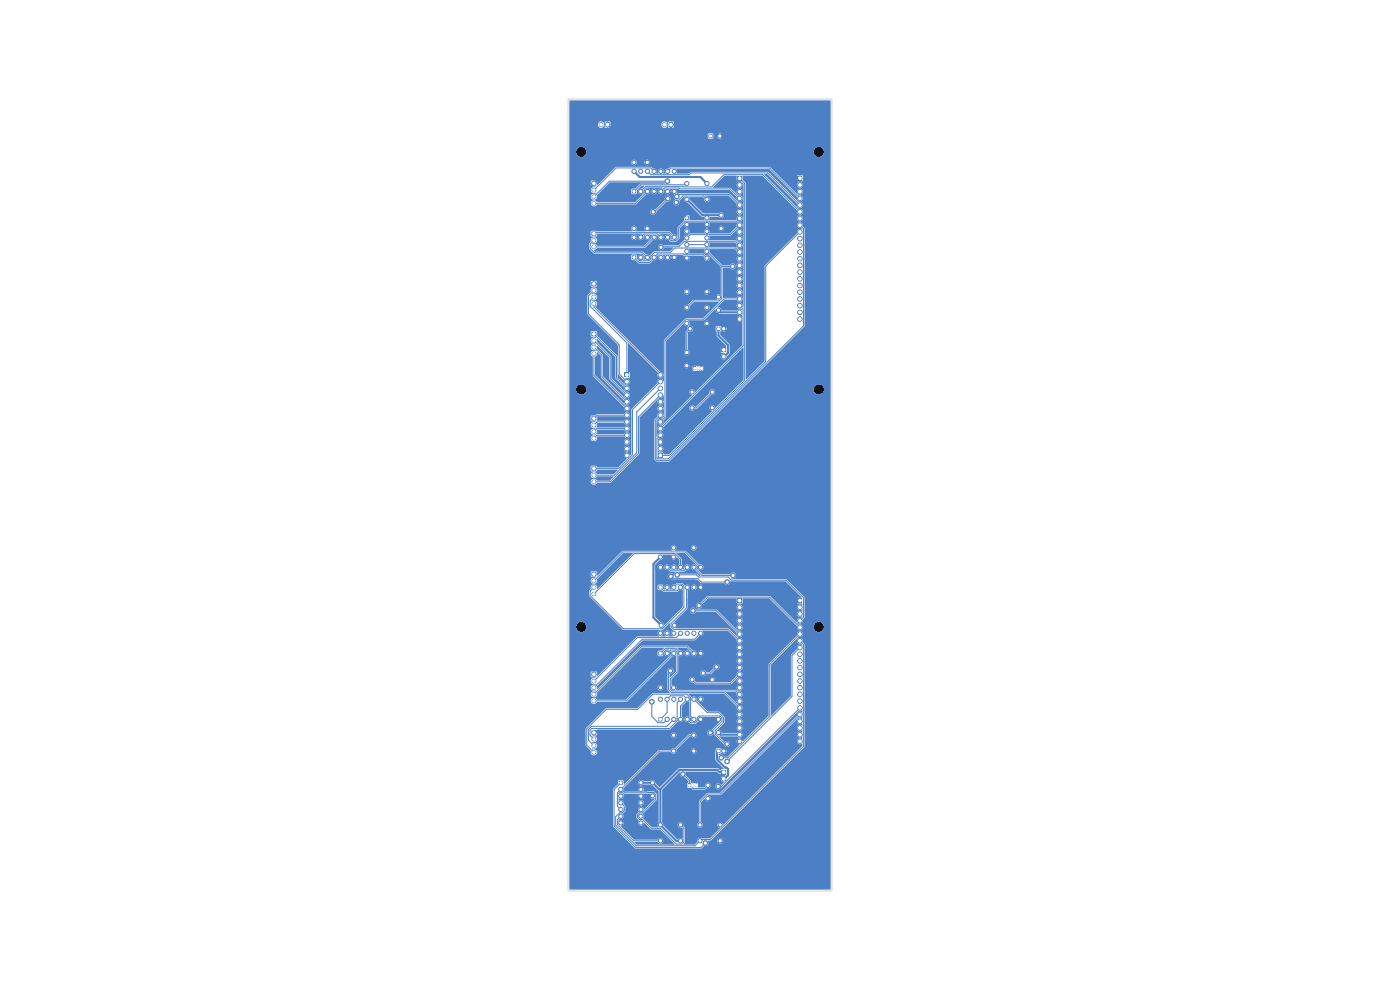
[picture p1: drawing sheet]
<svg xmlns="http://www.w3.org/2000/svg" width="297mm" height="210mm" viewBox="0 0 297 210" stroke-linecap="round" stroke-linejoin="round" font-family="sans-serif">
<path d="M152 158.9h.8v.8h-.8z" fill="#4d7fc4"/>
<g fill="#4d7fc4" stroke="#4d7fc4" stroke-width=".21">
<circle cx="153.5" cy="159.3" r=".45"/>
<circle cx="146.8" cy="86.5" r=".45"/>
<circle cx="151.1" cy="86.5" r=".45"/>
</g>
<path d="M139.7 124.2h.8v.8h-.8z" fill="#4d7fc4"/>
<g fill="#4d7fc4" stroke="#4d7fc4" stroke-width=".21">
<circle cx="141.5" cy="124.6" r=".45"/>
<circle cx="142.9" cy="124.6" r=".45"/>
<circle cx="144.4" cy="124.6" r=".45"/>
<circle cx="145.8" cy="124.6" r=".45"/>
<circle cx="147.2" cy="124.6" r=".45"/>
<circle cx="148.6" cy="124.6" r=".45"/>
<circle cx="148.6" cy="120.3" r=".45"/>
<circle cx="147.2" cy="120.3" r=".45"/>
<circle cx="145.8" cy="120.3" r=".45"/>
<circle cx="144.4" cy="120.3" r=".45"/>
<circle cx="142.9" cy="120.3" r=".45"/>
<circle cx="141.5" cy="120.3" r=".45"/>
<circle cx="140.1" cy="120.3" r=".45"/>
</g>
<path d="M128.5 25.9h.8v1.1h-.8z" fill="#4d7fc4"/>
<path d="M127.5 26.4v.1" fill="none" stroke="#4d7fc4" stroke-width=".95"/>
<g fill="#4d7fc4" stroke="#4d7fc4" stroke-width=".21">
<circle cx="137.3" cy="48.5" r=".45"/>
<circle cx="134.5" cy="48.5" r=".45"/>
</g>
<path d="M146 166.2h.6v.8h-.6z" fill="#4d7fc4"/>
<path d="M147 166.5v.2M147.7 166.5v.2" fill="none" stroke="#4d7fc4" stroke-width=".59"/>
<path d="M125.5 155h1v.8h-1z" fill="#4d7fc4"/>
<path d="M125.9 156.8h.2M125.9 158.2h.2M125.9 159.6h.2" fill="none" stroke="#4d7fc4" stroke-width=".95"/>
<path d="M156.4 126.9h1v1h-1z" fill="#4d7fc4"/>
<g fill="#4d7fc4" stroke="#4d7fc4" stroke-width=".21">
<circle cx="156.9" cy="128.8" r=".48"/>
<circle cx="156.9" cy="130.2" r=".48"/>
<circle cx="156.9" cy="131.7" r=".48"/>
<circle cx="156.9" cy="133.1" r=".48"/>
<circle cx="156.9" cy="134.5" r=".48"/>
<circle cx="156.9" cy="135.9" r=".48"/>
<circle cx="156.9" cy="137.4" r=".48"/>
<circle cx="156.9" cy="138.8" r=".48"/>
<circle cx="156.9" cy="140.2" r=".48"/>
<circle cx="156.9" cy="141.6" r=".48"/>
<circle cx="156.9" cy="143" r=".48"/>
<circle cx="156.9" cy="144.5" r=".48"/>
<circle cx="156.9" cy="145.9" r=".48"/>
<circle cx="156.9" cy="147.3" r=".48"/>
<circle cx="156.9" cy="148.7" r=".48"/>
<circle cx="156.9" cy="150.2" r=".48"/>
<circle cx="156.9" cy="151.6" r=".48"/>
<circle cx="156.9" cy="153" r=".48"/>
<circle cx="156.9" cy="154.4" r=".48"/>
<circle cx="156.9" cy="155.8" r=".48"/>
<circle cx="156.9" cy="157.3" r=".48"/>
</g>
<path d="M169.2 126.9h1v1h-1z" fill="#4d7fc4"/>
<g fill="#4d7fc4" stroke="#4d7fc4" stroke-width=".21">
<circle cx="169.7" cy="128.8" r=".48"/>
<circle cx="169.7" cy="130.2" r=".48"/>
<circle cx="169.7" cy="131.7" r=".48"/>
<circle cx="169.7" cy="133.1" r=".48"/>
<circle cx="169.7" cy="134.5" r=".48"/>
<circle cx="169.7" cy="135.9" r=".48"/>
<circle cx="169.7" cy="137.4" r=".48"/>
<circle cx="169.7" cy="138.8" r=".48"/>
<circle cx="169.7" cy="140.2" r=".48"/>
<circle cx="169.7" cy="141.6" r=".48"/>
<circle cx="169.7" cy="143" r=".48"/>
<circle cx="169.7" cy="144.5" r=".48"/>
<circle cx="169.7" cy="145.9" r=".48"/>
<circle cx="169.7" cy="147.3" r=".48"/>
<circle cx="169.7" cy="148.7" r=".48"/>
<circle cx="169.7" cy="150.2" r=".48"/>
<circle cx="169.7" cy="151.6" r=".48"/>
<circle cx="169.7" cy="153" r=".48"/>
<circle cx="169.7" cy="154.4" r=".48"/>
<circle cx="169.7" cy="155.8" r=".48"/>
<circle cx="169.7" cy="157.3" r=".48"/>
</g>
<path d="M125.5 88.3h1v.9h-1z" fill="#4d7fc4"/>
<path d="M125.9 90.2h.2M125.9 91.6h.2M125.9 93h.2" fill="none" stroke="#4d7fc4" stroke-width=".95"/>
<g fill="#4d7fc4" stroke="#4d7fc4" stroke-width=".21">
<circle cx="145.7" cy="42.3" r=".45"/>
<circle cx="150" cy="42.3" r=".45"/>
</g>
<path d="M147.1 77.7h.6v.8h-.6z" fill="#4d7fc4"/>
<path d="M148.1 78v.3M148.8 78v.3" fill="none" stroke="#4d7fc4" stroke-width=".59"/>
<g fill="#4d7fc4" stroke="#4d7fc4" stroke-width=".21">
<circle cx="146.8" cy="144.2" r=".45"/>
<circle cx="151.1" cy="144.2" r=".45"/>
<circle cx="152.4" cy="65.8" r=".45"/>
<circle cx="152.4" cy="63" r=".45"/>
</g>
<path d="M153.1 73.7h.9v1h-.9z" fill="#4d7fc4"/>
<g fill="#4d7fc4" stroke="#4d7fc4" stroke-width=".21">
<circle cx="153.5" cy="75.6" r=".48"/>
<circle cx="145.7" cy="38.9" r=".45"/>
<circle cx="150" cy="38.9" r=".45"/>
<circle cx="148.5" cy="175" r=".45"/>
<circle cx="152.8" cy="175" r=".45"/>
</g>
<path d="M125.5 38.5h1v.9h-1z" fill="#4d7fc4"/>
<path d="M125.9 40.3h.2M125.9 41.7h.2M125.9 43.1h.2" fill="none" stroke="#4d7fc4" stroke-width=".95"/>
<path d="M145.3 45.8h.8v.8h-.8z" fill="#4d7fc4"/>
<g fill="#4d7fc4" stroke="#4d7fc4" stroke-width=".21">
<circle cx="145.7" cy="47.6" r=".45"/>
<circle cx="145.7" cy="49.1" r=".45"/>
<circle cx="145.7" cy="50.5" r=".45"/>
<circle cx="145.7" cy="51.9" r=".45"/>
<circle cx="145.7" cy="53.3" r=".45"/>
<circle cx="145.7" cy="54.7" r=".45"/>
<circle cx="150" cy="54.7" r=".45"/>
<circle cx="150" cy="53.3" r=".45"/>
<circle cx="150" cy="51.9" r=".45"/>
<circle cx="150" cy="50.5" r=".45"/>
<circle cx="150" cy="49.1" r=".45"/>
<circle cx="150" cy="47.6" r=".45"/>
<circle cx="150" cy="46.2" r=".45"/>
<circle cx="145.7" cy="68.6" r=".45"/>
<circle cx="150" cy="68.6" r=".45"/>
<circle cx="140.1" cy="118.2" r=".45"/>
<circle cx="142.9" cy="118.2" r=".45"/>
<circle cx="142.9" cy="159.3" r=".45"/>
<circle cx="147.2" cy="159.3" r=".45"/>
<circle cx="142.9" cy="156" r=".45"/>
<circle cx="147.2" cy="156" r=".45"/>
</g>
<path d="M139.7 138.2h.8v.8h-.8z" fill="#4d7fc4"/>
<g fill="#4d7fc4" stroke="#4d7fc4" stroke-width=".21">
<circle cx="141.5" cy="138.6" r=".45"/>
<circle cx="142.9" cy="138.6" r=".45"/>
<circle cx="144.4" cy="138.6" r=".45"/>
<circle cx="145.8" cy="138.6" r=".45"/>
<circle cx="147.2" cy="138.6" r=".45"/>
<circle cx="148.6" cy="138.6" r=".45"/>
<circle cx="148.6" cy="134.3" r=".45"/>
<circle cx="147.2" cy="134.3" r=".45"/>
<circle cx="145.8" cy="134.3" r=".45"/>
<circle cx="144.4" cy="134.3" r=".45"/>
<circle cx="142.9" cy="134.3" r=".45"/>
<circle cx="141.5" cy="134.3" r=".45"/>
<circle cx="140.1" cy="134.3" r=".45"/>
<circle cx="140.3" cy="132.7" r=".45"/>
<circle cx="143.1" cy="132.7" r=".45"/>
<circle cx="148.5" cy="178.4" r=".45"/>
<circle cx="152.8" cy="178.4" r=".45"/>
</g>
<path d="M131.3 165.6h.8v.8h-.8z" fill="#4d7fc4"/>
<g fill="#4d7fc4" stroke="#4d7fc4" stroke-width=".21">
<circle cx="131.7" cy="167.5" r=".45"/>
<circle cx="131.7" cy="168.9" r=".45"/>
<circle cx="131.7" cy="170.3" r=".45"/>
<circle cx="131.7" cy="171.7" r=".45"/>
<circle cx="131.7" cy="173.1" r=".45"/>
<circle cx="131.7" cy="174.6" r=".45"/>
<circle cx="136" cy="174.6" r=".45"/>
<circle cx="136" cy="173.1" r=".45"/>
<circle cx="136" cy="171.7" r=".45"/>
<circle cx="136" cy="170.3" r=".45"/>
<circle cx="136" cy="168.9" r=".45"/>
<circle cx="136" cy="167.5" r=".45"/>
<circle cx="136" cy="166" r=".45"/>
<circle cx="152.4" cy="155.4" r=".45"/>
<circle cx="152.4" cy="152.6" r=".45"/>
</g>
<path d="M153.1 163.3h.9v1h-.9z" fill="#4d7fc4"/>
<circle cx="153.5" cy="165.2" r=".48" fill="#4d7fc4" stroke="#4d7fc4" stroke-width=".21"/>
<path d="M125.5 99h1v.8h-1z" fill="#4d7fc4"/>
<path d="M125.9 100.8h.2M125.9 102.2h.2" fill="none" stroke="#4d7fc4" stroke-width=".95"/>
<g fill="#4d7fc4" stroke="#4d7fc4" stroke-width=".21">
<circle cx="150.2" cy="166.6" r=".45"/>
<circle cx="150.2" cy="169.4" r=".45"/>
<circle cx="138.4" cy="166" r=".45"/>
<circle cx="138.4" cy="168.8" r=".45"/>
<circle cx="153" cy="45.7" r=".45"/>
<circle cx="153" cy="48.5" r=".45"/>
</g>
<path d="M141.9 25.9h.9v1.1h-.9z" fill="#4d7fc4"/>
<path d="M140.9 26.4v.1" fill="none" stroke="#4d7fc4" stroke-width=".95"/>
<g fill="#4d7fc4" stroke="#4d7fc4" stroke-width=".21">
<circle cx="146.8" cy="83.2" r=".45"/>
<circle cx="151.1" cy="83.2" r=".45"/>
<circle cx="140.1" cy="178.4" r=".45"/>
<circle cx="144.4" cy="178.4" r=".45"/>
</g>
<path d="M125.5 59.8h1v.8h-1z" fill="#4d7fc4"/>
<path d="M125.9 61.6h.2M125.9 63h.2M125.9 64.4h.2" fill="none" stroke="#4d7fc4" stroke-width=".95"/>
<path d="M134.1 40.2h.8v.8h-.8z" fill="#4d7fc4"/>
<g fill="#4d7fc4" stroke="#4d7fc4" stroke-width=".21">
<circle cx="135.9" cy="40.6" r=".45"/>
<circle cx="137.3" cy="40.6" r=".45"/>
<circle cx="138.8" cy="40.6" r=".45"/>
<circle cx="140.2" cy="40.6" r=".45"/>
<circle cx="141.6" cy="40.6" r=".45"/>
<circle cx="143" cy="40.6" r=".45"/>
<circle cx="143" cy="36.3" r=".45"/>
<circle cx="141.6" cy="36.3" r=".45"/>
<circle cx="140.2" cy="36.3" r=".45"/>
<circle cx="138.8" cy="36.3" r=".45"/>
<circle cx="137.3" cy="36.3" r=".45"/>
<circle cx="135.9" cy="36.3" r=".45"/>
<circle cx="134.5" cy="36.3" r=".45"/>
</g>
<path d="M132.5 79.1h1v.9h-1z" fill="#4d7fc4"/>
<g fill="#4d7fc4" stroke="#4d7fc4" stroke-width=".21">
<circle cx="133" cy="81" r=".48"/>
<circle cx="133" cy="82.4" r=".48"/>
<circle cx="133" cy="83.8" r=".48"/>
<circle cx="133" cy="85.2" r=".48"/>
<circle cx="133" cy="86.6" r=".48"/>
<circle cx="133" cy="88.1" r=".48"/>
<circle cx="133" cy="89.5" r=".48"/>
<circle cx="133" cy="90.9" r=".48"/>
<circle cx="133" cy="92.3" r=".48"/>
<circle cx="133" cy="93.8" r=".48"/>
<circle cx="133" cy="95.2" r=".48"/>
<circle cx="133" cy="96.6" r=".48"/>
</g>
<path d="M139.6 96.1h1v1h-1z" fill="#4d7fc4"/>
<g fill="#4d7fc4" stroke="#4d7fc4" stroke-width=".21">
<circle cx="140.1" cy="95.2" r=".48"/>
<circle cx="140.1" cy="93.8" r=".48"/>
<circle cx="140.1" cy="92.3" r=".48"/>
<circle cx="140.1" cy="90.9" r=".48"/>
<circle cx="140.1" cy="89.5" r=".48"/>
<circle cx="140.1" cy="88.1" r=".48"/>
<circle cx="140.1" cy="86.6" r=".48"/>
<circle cx="140.1" cy="85.2" r=".48"/>
<circle cx="140.1" cy="83.8" r=".48"/>
<circle cx="140.1" cy="82.4" r=".48"/>
<circle cx="140.1" cy="81" r=".48"/>
<circle cx="140.1" cy="79.5" r=".48"/>
</g>
<path d="M150.3 28.4h.8v.9h-.8z" fill="#4d7fc4"/>
<circle cx="152.7" cy="28.9" r=".45" fill="#4d7fc4" stroke="#4d7fc4" stroke-width=".21"/>
<path d="M125.5 121.4h1v.8h-1z" fill="#4d7fc4"/>
<path d="M125.9 123.2h.2M125.9 124.6h.2M125.9 126h.2" fill="none" stroke="#4d7fc4" stroke-width=".95"/>
<path d="M125.5 142.6h1v.9h-1z" fill="#4d7fc4"/>
<path d="M125.9 144.5h.2M125.9 145.9h.2M125.9 147.3h.2M125.9 148.7h.2" fill="none" stroke="#4d7fc4" stroke-width=".95"/>
<g fill="#4d7fc4" stroke="#4d7fc4" stroke-width=".21">
<circle cx="145.7" cy="61.9" r=".45"/>
<circle cx="150" cy="61.9" r=".45"/>
</g>
<path d="M134.1 54.2h.8v.8h-.8z" fill="#4d7fc4"/>
<g fill="#4d7fc4" stroke="#4d7fc4" stroke-width=".21">
<circle cx="135.9" cy="54.6" r=".45"/>
<circle cx="137.3" cy="54.6" r=".45"/>
<circle cx="138.8" cy="54.6" r=".45"/>
<circle cx="140.2" cy="54.6" r=".45"/>
<circle cx="141.6" cy="54.6" r=".45"/>
<circle cx="143" cy="54.6" r=".45"/>
<circle cx="143" cy="50.3" r=".45"/>
<circle cx="141.6" cy="50.3" r=".45"/>
<circle cx="140.2" cy="50.3" r=".45"/>
<circle cx="138.8" cy="50.3" r=".45"/>
<circle cx="137.3" cy="50.3" r=".45"/>
<circle cx="135.9" cy="50.3" r=".45"/>
<circle cx="134.5" cy="50.3" r=".45"/>
</g>
<path d="M156.4 37.3h1v1h-1z" fill="#4d7fc4"/>
<g fill="#4d7fc4" stroke="#4d7fc4" stroke-width=".21">
<circle cx="156.9" cy="39.2" r=".48"/>
<circle cx="156.9" cy="40.7" r=".48"/>
<circle cx="156.9" cy="42.1" r=".48"/>
<circle cx="156.9" cy="43.5" r=".48"/>
<circle cx="156.9" cy="44.9" r=".48"/>
<circle cx="156.9" cy="46.3" r=".48"/>
<circle cx="156.9" cy="47.8" r=".48"/>
<circle cx="156.9" cy="49.2" r=".48"/>
<circle cx="156.9" cy="50.6" r=".48"/>
<circle cx="156.9" cy="52" r=".48"/>
<circle cx="156.9" cy="53.5" r=".48"/>
<circle cx="156.9" cy="54.9" r=".48"/>
<circle cx="156.9" cy="56.3" r=".48"/>
<circle cx="156.9" cy="57.7" r=".48"/>
<circle cx="156.9" cy="59.1" r=".48"/>
<circle cx="156.9" cy="60.6" r=".48"/>
<circle cx="156.9" cy="62" r=".48"/>
<circle cx="156.9" cy="63.4" r=".48"/>
<circle cx="156.9" cy="64.8" r=".48"/>
<circle cx="156.9" cy="66.3" r=".48"/>
<circle cx="156.9" cy="67.7" r=".48"/>
</g>
<path d="M169.2 37.3h1v1h-1z" fill="#4d7fc4"/>
<g fill="#4d7fc4" stroke="#4d7fc4" stroke-width=".21">
<circle cx="169.7" cy="39.2" r=".48"/>
<circle cx="169.7" cy="40.7" r=".48"/>
<circle cx="169.7" cy="42.1" r=".48"/>
<circle cx="169.7" cy="43.5" r=".48"/>
<circle cx="169.7" cy="44.9" r=".48"/>
<circle cx="169.7" cy="46.3" r=".48"/>
<circle cx="169.7" cy="47.8" r=".48"/>
<circle cx="169.7" cy="49.2" r=".48"/>
<circle cx="169.7" cy="50.6" r=".48"/>
<circle cx="169.7" cy="52" r=".48"/>
<circle cx="169.7" cy="53.5" r=".48"/>
<circle cx="169.7" cy="54.9" r=".48"/>
<circle cx="169.7" cy="56.3" r=".48"/>
<circle cx="169.7" cy="57.7" r=".48"/>
<circle cx="169.7" cy="59.1" r=".48"/>
<circle cx="169.7" cy="60.6" r=".48"/>
<circle cx="169.7" cy="62" r=".48"/>
<circle cx="169.7" cy="63.4" r=".48"/>
<circle cx="169.7" cy="64.8" r=".48"/>
<circle cx="169.7" cy="66.3" r=".48"/>
<circle cx="169.7" cy="67.7" r=".48"/>
<circle cx="142.9" cy="116.2" r=".45"/>
<circle cx="147.2" cy="116.2" r=".45"/>
<circle cx="145.7" cy="65.2" r=".45"/>
<circle cx="150" cy="65.2" r=".45"/>
</g>
<path d="M152 69.3h.8v.8h-.8z" fill="#4d7fc4"/>
<circle cx="153.5" cy="69.7" r=".45" fill="#4d7fc4" stroke="#4d7fc4" stroke-width=".21"/>
<path d="M139.7 152.2h.8v.8h-.8z" fill="#4d7fc4"/>
<g fill="#4d7fc4" stroke="#4d7fc4" stroke-width=".21">
<circle cx="141.5" cy="152.6" r=".45"/>
<circle cx="142.9" cy="152.6" r=".45"/>
<circle cx="144.4" cy="152.6" r=".45"/>
<circle cx="145.8" cy="152.6" r=".45"/>
<circle cx="147.2" cy="152.6" r=".45"/>
<circle cx="148.6" cy="152.6" r=".45"/>
<circle cx="148.6" cy="148.3" r=".45"/>
<circle cx="147.2" cy="148.3" r=".45"/>
<circle cx="145.8" cy="148.3" r=".45"/>
<circle cx="144.4" cy="148.3" r=".45"/>
<circle cx="142.9" cy="148.3" r=".45"/>
<circle cx="141.5" cy="148.3" r=".45"/>
<circle cx="140.1" cy="148.3" r=".45"/>
<circle cx="142.9" cy="145.9" r=".45"/>
<circle cx="140.1" cy="145.9" r=".45"/>
</g>
<path d="M125.5 49.1h1v.9h-1z" fill="#4d7fc4"/>
<path d="M125.9 51h.2M125.9 52.4h.2" fill="none" stroke="#4d7fc4" stroke-width=".95"/>
<g fill="#4d7fc4" stroke="#4d7fc4" stroke-width=".21">
<circle cx="145.7" cy="74.8" r=".45"/>
<circle cx="145.7" cy="77.6" r=".45"/>
<circle cx="140.1" cy="175" r=".45"/>
<circle cx="144.4" cy="175" r=".45"/>
</g>
<path d="M125.5 70.4h1v.9h-1z" fill="#4d7fc4"/>
<path d="M125.9 72.2h.2M125.9 73.6h.2M125.9 75h.2" fill="none" stroke="#4d7fc4" stroke-width=".95"/>
<g fill="#4d7fc4" stroke="#4d7fc4" stroke-width=".21">
<circle cx="137.3" cy="34.5" r=".45"/>
<circle cx="134.5" cy="34.5" r=".45"/>
<circle cx="154.3" cy="123.5" r=".5"/>
<circle cx="142.3" cy="122.3" r=".5"/>
<circle cx="155.5" cy="122.1" r=".5"/>
<circle cx="147" cy="129.6" r=".5"/>
<circle cx="144.9" cy="164.2" r=".5"/>
<circle cx="146.4" cy="69.7" r=".5"/>
<circle cx="152" cy="141.5" r=".5"/>
<circle cx="149.2" cy="142.8" r=".5"/>
<circle cx="142.2" cy="142.3" r=".5"/>
<circle cx="143.7" cy="121.9" r=".5"/>
<circle cx="138.3" cy="148.9" r=".5"/>
<circle cx="148.3" cy="128.5" r=".5"/>
<circle cx="153" cy="160.7" r=".5"/>
<circle cx="150.7" cy="155.5" r=".5"/>
<circle cx="154.2" cy="161.5" r=".5"/>
<circle cx="154.2" cy="157.8" r=".5"/>
<circle cx="152.3" cy="166.8" r=".5"/>
<circle cx="149.6" cy="178.8" r=".5"/>
<circle cx="143.5" cy="42.9" r=".5"/>
<circle cx="141.6" cy="38.4" r=".5"/>
<circle cx="155.4" cy="56.5" r=".5"/>
<circle cx="140.2" cy="52.4" r=".5"/>
<circle cx="141.7" cy="42.1" r=".5"/>
<circle cx="143.6" cy="41.7" r=".5"/>
<circle cx="138.6" cy="45" r=".5"/>
</g>
<g fill="none" stroke="#4d7fc4" stroke-width=".45">
<path d="M128.9 26.4l2.3 2.3v5.1l-6.2 6.1v3.6l2.5 2.4h7.3l2.5 2.6 3.3-3.4h4l1.1 1.1M131.2 33.6h5.2M134.5 36.3l1.2 1.2h12.9l1.4 1.4M136.4 33.6l5.9-5.9v-1.3h8l2.4 2.5h7.2l8.9 8.9h.9M136.4 33.6l.9 .9M143 40.6l-.4 .5v4M145.6 54.8h-2.3l-.3-.2-5.6 5.6h-11.4M145.6 54.8v2.7l5.5 5.5h1.3M145.7 47.6h4.3M145.7 54.7l-.1 .1M145.7 42.3l3.4 3.4h3.9M150 45.7v.5"/>
<path d="M153 48.5h-2.4l-.6 .6M152.4 69.7v1.5l2 2v1.7l-.9 .7M152.4 65.8l.5 .5h4M156.9 67.7h-1.3l-2.1 2v-.2l-.8-.9h-2.7v10l-.8 .7h-2l-1.5-1.5v-.2l.3-.3h2.8v.8M151.1 86.5l-7.2 7.3h-3.8M140.1 118.2l-1.5 1.4v11.4l1.7 1.7M142.9 118.2l-1.1 1h-1.8l-.7 .8v.7l2.4 2.5h5.5l1.4 1.4M148.6 124.6l-2.5 2.5v2.5l-3 3.1M148.6 124.6h17.4l2.8 2.8h.9M148.6 138.6l-.4 .4v4.4M148.2 143.4h-2.8l-2.5 2.5M148.2 143.4l.9 .8h2"/>
<path d="M148.6 157.8l-3 3.1h-5.7l-4.8 4.8v.9l.9 .9M148.6 157.8h4.1l.8 .9M148.6 155.1h-22.3l-.3 .3M152.4 159.3l-.3 .3v1.5l1.7 1.7h.3l.3 .3v1.3l-.9 .8M152.4 155.4l.5 .4h4M152.4 152.6h-3.8v5.2M153.5 158.7v.6M156.9 157.3l-1.5 1.4h-1.9M136 166h2.4l1.4 1.4h.3M138.4 168.8h-2.4l-2.2 2.2v1.4l-2.1 2.2M140.1 167.4v7.6l3.4 3.4h.9M150.2 169.4l2.6 2.6v3"/>
<path d="M153.5 163.8h-.8l-.5-.5h-8l-4.1 4.1"/>
</g>
<g fill="none" stroke="#4d7fc4" stroke-width=".21">
<path d="M137.3 36.3l.8 .8h8.1l.4-.4h16.3l6.8 6.8M138.8 36.3l-.8-.7h-7.3l-4.7 4.7M141.6 38.4h-12.3l-3.3 3.3M141.6 36.3l.7-.7h21l6.4 6.5M145.7 38.9l-.3 .3h-9.5l-1.4 1.4M156.9 37.8l1.1 1.1v41.7l-16 16h-1.9M126 51l-.8 .8v.9l.9 .9h10.3l.9 1M126 49.6l.3-.3h15.7l1 1M134.5 54.6l1.1 1.1h2.2l1.7-1.8 9.8 .1 .7 .7M135.9 50.3l.7-.7h2.9l.7 .7M135.9 40.6l1.1-1.1 14 .2 2.6-2.7h8.2l7.9 7.9M137.3 40.6l-2.5 2.5h-8.8"/>
<path d="M138.8 50.3l-2.1 2.1h-10.7M140.2 40.6l.7-.7h3.1l.2 .2h10.7l2 2M141.7 42.1l-2.9 2.9h-.2M143.6 41.7l.4-.5h10.6l2.3 2.3M145.7 51.9h4.3M150 53.3l3.1 3.2v6.8l-.5 .5h-5.5l-1.4 1.4M150 42.3l-.7-.7h-4.5l-1.3 1.3M153.1 56.5h2.3M156.9 47.8l-2 2h-8.5l-.7 .7M156.9 53.5l-.8-.9h-13l-.8 .9h-3.4l-.8 .8v.6l-.5 .4h-1l-.7-.7M156.9 52l-.8-.8h-11l-1 1h-3.7l-.2 .2M156.9 46.3l-.6 .6h-10.9l-1.4 1.4v2.1l-.6 .7h-1.1l-.7-.8"/>
<path d="M169.7 47.8l.8 .7v20.6l-28.6 28.6h-2.5l-.4-.3v-8.2l1.1-1.1M169.7 49.2l-7.3 7.2v20.3l-20.6 20.6h-2.3l-.1-.1v-4.1l.7-.8M126 63l-.8 .8v1.2l7.8 7.8v6.7M126 61.6l-1.2 1.2v3.8l6.6 6.5v6.3l1.6 1.6M126 64.4v.7l14.1 14.1v.3M126 75v4.7l7 6.9M126 70.8l4.8 4.8v4.6l2.2 2.2M126 72.2l3.4 3.5v4.6l3.6 3.5M126 73.6l1.7 1.8v4.5l5.3 5.3M146.4 69.7l-.7 .7v4.4M156.9 64.8l.7 .8v7.8l-17.5 17.5M156.9 63.4h-3.3l-4.3 4.3h-3.7l-4.5 4.5v16.3l-1 1"/>
<path d="M133 89.5h-6.3l-.7 .7M133 88.1h-6.3l-.7 .7M133 90.9h-6.4l-.6 .7M133 92.3h-6.4l-.6 .7M140.1 81l-5.9 5.9v9.6l-3 2.9h-5.2M140.1 82.4l-5 5v8.6l-4.8 4.8h-4.3M140.1 83.8l-4.7 4.7v7.7l-6 6h-3.4M151.1 83.2l-3.4 3.3h-.9M126 124.6l-.8 .8v.9l7 7.1h8.4l4.5-4.6v-4.5l-.4-.4h-1l-.8 .7M140.1 124.6l.7 .7h2.9l.7-.7M140.1 138.6l1.1-1.1h2.2l1 1.1M141.5 120.3l.8 .8h2.8l.7-.8"/>
<path d="M141.5 138.6l.7-.7h1l.5 .4v4.3l-1.5 1.4v2.2l.4 .4h13.6l.7 .7M142.3 122.3l.5 .4h5.2l.8 .8h5.5M142.9 138.6l-10 10.1h-6.9M143.7 121.9h4l.5 .5h6.3l.7 .7h11.5l3.8 3.7v4.1l-.8 .8M144.4 120.3v-1.7l-1.2-1.2h-8.6l-8.6 8.6M144.4 134.3l-.9 .9h-8.3l-9.2 9.3M145.8 124.6l-.2 .1v4.3l-3.3 3.3v.6l.7 .6h11.5l2.4 2.4M147 129.6h4.9l5 4.9M147.2 120.3l1.7 1.8h6.6M147.2 138.6l-1.4-1.4h-9.7l-10.1 10.1M148.3 128.5l1.8-1.8h13.2l6.4 6.4M148.6 120.3l-3.2-3.2h-13.3l-6.1 6.1"/>
<path d="M148.6 134.3l-1.2 1.3h-11.1l-10.3 10.3M169.7 135.9l.7 .8v21.6l-19.7 19.8h-1.9l-1.3 1.3h-12.5l-4.4-4.4v-1.8l.8-.8h.6l.4-.4v-1l-.7-.7M169.7 134.5l-6.4 6.4v11l-8.8 8.8h-1.5M169.7 137.4l-1.7 1.6v8.7l-13.8 13.8M138.3 148.9v3.1l1.3 1.3h1.2l.7-.7M140.1 152.6l1.4-1.4v-2.9l.8-.7h2.8l.7 .7-1.4 1.5v2.8M142.2 142.3l-.4 .4v3.6l.6 .6h11.3l3.2 3.3M142.9 152.6l-1.4 1.5h-16l-.7 .6v2.3l1.2 1.2M144.4 148.3l-.7 .7v3.9l-1.7 1.6h-16.5l-.3 .4v1.1l.8 .8M145.8 152.6l.7 .7h1l.4-.4v-.6l.4-.4h4.4l.4 .4v.7l-2.4 2.5M147.2 156h-.9l-3.4 3.3h-3.1l-8.8 8.9v2.8l.7 .7M147.2 148.3l2.9 2.9h2.4l1 1v1l-1.8 1.8v.7l2.1 2.1h.4"/>
<path d="M147.2 152.6l-.7-.7v-3.9l-.8-.7h-7.2l-3.2 3.2h-6.7l-4.1 4.1v3.5l1.5 1.5M152 141.5l-1.3 1.3h-1.5M156.9 143l-1.9 1.9h-7.4l-.8-.7M169.7 150.2l-16.7 16.6h-.7M169.7 151.6l-16.9 16.8h-2.7l-1.6 1.7v4.9M131.7 168.9l.7-.7 6.3-.1 .4 .4v1.1l-2.8 2.8h-.6l-.4 .4v.7l.4 .4h.6l1.9 1.8h1.9l3.3 3.4h1.3l.4-.5v-2.9l-.7-.7M131.7 166l-1.4 1.5v7.7l4.5 4.6h13.9l.9-1M131.7 173.1l-.7 .8v1l3.4 3.5h5.7M144.9 164.2l1.4 1.4v1M147 166.6v.7h2.5l.7-.7"/>
</g>
<g fill="#4d7fc4">
<path d="M131.2 169.3a.67 .67 0 0 0 .8 .1 .67 .67 0 0 0 .3-.8l.2-.2h3.1l.3 .3-.1 .1-.3-.3-.1 .7 .4-.2 .1 .1-.3 .2 .4 .2 .3-.2-.2-.2 .1-.1 .2 .2 .1-.1-.1-.6-.2 .3-.1-.1 .3-.3 1.6-.1 .3 .3-.1 .1-.3-.1 .1 .6 .2-.3 .1 .1-.2 .3 .4 .1 .3-.1 .1 .2-2.3 2.2a.65 .65 0 0 0-.9-.5 .65 .65 0 0 0-.2 1l-.5 .6 .1 .7 .4 .5a.63 .63 0 0 0 0 .9 .63 .63 0 0 0 .9 0l.3-.4 1.4 1.4 1.9 .1 3.1 3.1-8 .1-.5-.5v-.1h4.9a.6 .6 0 0 0 1 .2 .6 .6 0 0 0-.1-1 .6 .6 0 0 0-.9 .3h-5l-2.8-2.8 .4-.3-.3-.2 .1-.1 .3 .2 .1-.4-.1-.3-.3 .3-.1-.1 .3-.3-.3-.1-.5 .1 .3 .3-.1 .1-.3-.4 .2-.4a.66 .66 0 0 0 .8-.3 .66 .66 0 0 0-.1-.8l.6-.6v-1l-.4-.5v-.3h3.1v.2a.59 .59 0 0 0 .9 .4 .59 .59 0 0 0 0-1 .59 .59 0 0 0-.9 .4h-3.1v-.1a.67 .67 0 0 0-1.1-.3z"/>
<path d="M142.4 165.6l2-1.9a.71 .71 0 0 0 0 .9 .71 .71 0 0 0 .8 .2l.8 .9v.3l-.2 .2 .1 .9h.8l.2 .4h2.6l.4-.3a.61 .61 0 0 0 .9-.5 .61 .61 0 0 0-.7-.7 .61 .61 0 0 0-.5 .9l-.2 .1h-1.3v-.3h-.2v-.2h.2v-.2l-.2-.2-.1-.1v.4h-.2v-.4l-.3 .2-.8-.2-.1-.5-.9-1-.1-.8h6.6l.5 .4 .4 .1 .1 .2h.8l-.1 .2a.65 .65 0 0 0-.8 .6 .65 .65 0 0 0 .7 .7l-.6 .6a.67 .67 0 0 0-1-.2 .67 .67 0 0 0 0 1 .67 .67 0 0 0 1-.3l16.4-16.2 .8-.2-.1 .5a.65 .65 0 0 0-.8 0 .65 .65 0 0 0-.2 .8l-16.3 16.3h-2.8l-1.7 1.7v4.5a.61 .61 0 0 0-.2 1 .61 .61 0 0 0 1-.1 .61 .61 0 0 0-.4-.9v-4.3l.8-.7 .2 .4 .3-.3 .1 .1-.2 .3h.6l-.2-.3 .1-.1 .2 .3 .1-.6-.1-.2-.2 .3-.1-.1 .2-.3-.3-.1v-.1l2.8-.1 16.4-16.4 .8-.2-.1 .5a.65 .65 0 0 0-.9 .2 .65 .65 0 0 0 .1 .9 .65 .65 0 0 0 .9-.1l-.1 .5a.62 .62 0 0 0-.8 0 .62 .62 0 0 0 0 .8 .62 .62 0 0 0 .8 .1h.1l-.1 .5a.65 .65 0 0 0-.9 .1 .65 .65 0 0 0 .1 .9 .65 .65 0 0 0 .9-.1l-.1 .5a.64 .64 0 0 0-.9 .1 .64 .64 0 0 0 .1 .9 .64 .64 0 0 0 .9 0v.5l-16.7 16.7-.3-.4-.2 .3-.1-.1 .2-.3-.2-.1-.5 .1 .3 .3-.1 .1-.3-.3-.1 .7 .4-.2 .1 .1-.3 .3 .4 .2-2.2 2.1-1.8 .1a.63 .63 0 0 0-.7 0 .63 .63 0 0 0-.2 .7l-.6 .6h-2.3l.3-.6v-2.9l-.4-.4a.61 .61 0 0 0-.4-.9 .61 .61 0 0 0-.7 .7 .61 .61 0 0 0 .8 .5l.3 .2v2.1l-.6-.1-.7 .2-2.9-2.9-.2-.6v-6.9z"/>
<path d="M141.3 72.3l3.7-3.7a.85 .85 0 0 0 1 .6l-.2 .4v.4l-.3 .4v3.8a.61 .61 0 0 0-.3 .9 .61 .61 0 0 0 1 0 .61 .61 0 0 0-.3-.9v-3.6l.2-.2a.68 .68 0 0 0 .8-.2 .68 .68 0 0 0 0-.8h4.9l.3 2 1.9 2v.2l-1.1 .1v1l.9 .1-.1 .2a.63 .63 0 0 0-.8 .6 .63 .63 0 0 0 .6 .7 .63 .63 0 0 0 .7-.7l.6-.6v-1.9l-2-2.1v-.7l.5-.5 .1 .1-.2 .3 .2 .1 .5-.1-.3-.3 .1-.1 .4 .2-.1-.6-.3 .2-.1-.1 .3-.2-.6-.1 .1 .3-.1 .1-.5-.5h-.7l-.3 .3h-4.9l-.3-.3h-.5l.2-.5h3.1l.1 .4 .3-.3 .1 .1-.3 .3h.6l-.1-.3 .1-.1 .2 .3 .2-.4-.2-.4-.2 .3-.1-.1 .2-.3-.2-.1-.5 .1 .3 .3-.1 .1-.3-.3-.1 .4h-3.1l-.4-.6 3.5-.1 2.3-2.3h.2a.62 .62 0 0 0 .6 .8l.3 .2h3.6a.8 .8 0 0 0 1 .1v.6l-.3 .2-.1-.1 .3-.2-.4-.1-.4 .1 .3 .2-.1 .1-.3-.2-.1 .3 .1 .5 .3-.3 .1 .1-.3 .3h.2h.6l-.3-.3 .1-.1 .3 .3v5.2l-9.9 9.9a.63 .63 0 0 0-.7-.6 .63 .63 0 0 0-.6 .6 .63 .63 0 0 0 .6 .6l-6.5 6.5a.64 .64 0 0 0-.8 .6 .64 .64 0 0 0 .8 .7 .64 .64 0 0 0 .4-1l4.2-4.1h1.3a.62 .62 0 0 0 .5 .6 .62 .62 0 0 0 .7-.3l.5-.1 2.9-3a.61 .61 0 0 0 .9-.4 .61 .61 0 0 0-.7-.7 .61 .61 0 0 0-.5 .8l-2.8 2.9h-.3a.62 .62 0 0 0-.6-.4 .62 .62 0 0 0-.6 .6h-1.3l12.8-12.8v6.9l-5.9 5.9-.2-.3-.3 .2-.1-.1 .2-.3-.7 .1 .3 .2-.1 .1-.3-.2-.1 .5 .1 .2 .3-.3 .1 .1-.3 .3 .4 .2-9.2 9.2h-1.1l-.2-.4h-1v-.4a.65 .65 0 0 0 .9 0 .65 .65 0 0 0 0-.9 .65 .65 0 0 0-.9 0v-.5l.3-.3 .1 .1-.3 .2 .5 .2 .3-.2-.3-.2 .1-.1 .3 .2 .1-.3-.1-.4-.3 .2-.1-.1 .3-.2-.2-.1-.6 .1 .3 .2-.1 .1-.3-.2 .3-.5a.62 .62 0 0 0 .8-.5 .62 .62 0 0 0-.8-.7 .62 .62 0 0 0-.4 .9l-.2 .2-.1-3.5 .7-.7a.76 .76 0 0 0 .9-.5v.3l-.5 .5a.64 .64 0 0 0-.8 .6 .64 .64 0 0 0 .8 .6 .64 .64 0 0 0 .4-.9l.6-.6v-11.1h3.8l.1 .4 .3-.2 .1 .1-.3 .2 .3 .2 .5-.2-.3-.2 .1-.1 .3 .2 .1-.2h.6v.9l.2 .1h1l.3-.2 .3 .2v-.4h.2v.4l.3-.4-.2-.1 .2-.2-.3-.4v.3h-.2v-.3l-.2 .1-.4-.1-1.8 .1-.1-.5-.3 .3-.1-.1 .3-.3-.3-.1-.5 .1 .3 .3-.1 .1-.3-.3-.1 .3h-3.8z"/>
<path d="M125.9 53l.5-.1 .3-.3h10.1l1.7-1.7a.71 .71 0 0 0 .8-1l.3 .2a.6 .6 0 0 0 .6 .8 .6 .6 0 0 0 .6-.7 .6 .6 0 0 0-.9-.4l-.1-.3h2.1l.6 .6 .1 .7h-.2l-.2-.2a.61 .61 0 0 0-.6-.8 .61 .61 0 0 0-.6 .7 .61 .61 0 0 0 .9 .4l.4 .4 1.2-.1 .7-.7v-1.5h.9a.59 .59 0 0 0 .8 .6 .59 .59 0 0 0 .2-1 .59 .59 0 0 0-1 .3v.1h-.9v-.6h8.2l.1 .4 .3-.2 .1 .1-.3 .2 .3 .1 .4-.1-.2-.2 .1-.1 .2 .2 .2-.3-.2-.4-.2 .2h-.1l.2-.3-.3-.1-.4 .1 .3 .3h-.1l-.3-.2-.1 .3h-8.2l.8-.8 .2 .4 .3-.3 .1 .1-.2 .4h.6l-.2-.4 .1-.1 .3 .3 .1-.5-.1-.2-.3 .2-.1-.1 .3-.3h3.5l.3 .3-.1 .1-.3-.2-.1 .6 .4-.2 .1 .1-.3 .3 .4 .1 .3-.1-.2-.3 .1-.1 .2 .3 .1-.2-.1-.5-.2 .2-.1-.1 .3-.3h6l.3-.2a.62 .62 0 0 0 .8-.5 .62 .62 0 0 0-.8-.7 .62 .62 0 0 0-.4 .9l-5.9 .1 .2-.7h1.9a.6 .6 0 0 0 .9 0 .6 .6 0 0 0 0-.8 .6 .6 0 0 0-.9 .1h-3.3l-.4-.4 7.5 .1a.62 .62 0 0 0 .9 .5 .62 .62 0 0 0 0-1.1 .62 .62 0 0 0-.9 .5h-7.5l-2.5-2.5-.2-.5 3-.1 .3 .3a.6 .6 0 0 0 .6 .8 .6 .6 0 0 0 .6-.8 .6 .6 0 0 0-.9-.4l-.1-.2h4.9l1.8 1.7a.64 .64 0 0 0 .5 .9 .64 .64 0 0 0 .7-.7 .64 .64 0 0 0-.9-.5l-1.9-1.9h-10.7a.28 .28 0 0 1-.4 .1 .28 .28 0 0 1 0-.4l-.1-.5-.3 .3-.1-.1 .3-.3h.5l.3 .2h10.6l1.5 1.5a.64 .64 0 0 0 .5 .9 .64 .64 0 0 0 .7-.7 .64 .64 0 0 0-.9-.5l-.9-.9h.6a.62 .62 0 0 0 .8 .6 .62 .62 0 0 0 .2-1 .62 .62 0 0 0-1 .3l-.6 .1-.8-.8h-3.7l.6-.6 4.5 .1a.62 .62 0 0 0 .9 .5 .62 .62 0 0 0 0-1.1 .62 .62 0 0 0-.9 .5h-4.5l1.9-1.9h2.6v1.1h.9l.5 .6v26.2l-.2-.1a.63 .63 0 0 0-.6-.9 .63 .63 0 0 0-.6 .8 .63 .63 0 0 0 .9 .4l.2 .3-.1 .1a.68 .68 0 0 0-.9 .1h-3.4a.73 .73 0 0 0-.8-.7l1.5-1.6h2.6a.64 .64 0 0 0 1 .3 .64 .64 0 0 0 0-1 .64 .64 0 0 0-1 .3h-2.9v-1.3h2.9a.62 .62 0 0 0 .8 .7 .62 .62 0 0 0 .2-1.1 .62 .62 0 0 0-1 .3l-2.9 .1v-1.4h2.9a.62 .62 0 0 0 .8 .6 .62 .62 0 0 0 .2-1 .62 .62 0 0 0-1 .3l-2.9 .1v-1.4h2.9a.62 .62 0 0 0 .8 .6 .62 .62 0 0 0 .2-1 .62 .62 0 0 0-1 .3l-2.9 .1v-1.4h2.9a.62 .62 0 0 0 .8 .6 .62 .62 0 0 0 .2-1 .62 .62 0 0 0-1 .3l-2.9 .1v-.9h1.4a.65 .65 0 0 0 .8 .3 .65 .65 0 0 0 .4-.8h.3a.62 .62 0 0 0 .9 .5 .62 .62 0 0 0 0-1 .62 .62 0 0 0-.9 .5l-.4-.1a.68 .68 0 0 0-1.2 .1h-1.4l-1.5-1.5 4.5 .1a.62 .62 0 0 0 .9 .5 .62 .62 0 0 0 0-1 .62 .62 0 0 0-.9 .4h-4.5l-1.3-1.2-.1-.7 5.5-.1 .4 .4a.64 .64 0 0 0 .5 .9 .64 .64 0 0 0 .7-.7 .64 .64 0 0 0-.9-.5l-.5-.5-5.7-.1 .2-.3-.1-.6h5.4l.4 .4a.63 .63 0 0 0 .6 .8 .63 .63 0 0 0 .6-.7 .63 .63 0 0 0-.9-.5l-.5-.4-5.7-.1 .2-.3 5.7 .1a.62 .62 0 0 0 .9 .4 .62 .62 0 0 0 0-1 .62 .62 0 0 0-.9 .5h-5.7l-.2-.5 4.5-.1 .9-.9h.5a.62 .62 0 0 0 .8 .7 .62 .62 0 0 0 .2-1.1 .62 .62 0 0 0-1 .3l-.5 .1 .9-.8a.62 .62 0 0 0 .8-.5 .62 .62 0 0 0-.8-.7 .62 .62 0 0 0-.4 .9l-1.5 1.5h-4.4l-.3-.2 .1-.1 .2 .2 .1-.6-.3 .2-.1-.1 .2-.3-.4-.1-.3 .1 .3 .3-.1 .1-.3-.3-.1 .2 .1 .5 .3-.2 .1 .1-.3 .2h-3.2l-.5 .4a.6 .6 0 0 0-.7 .2 .6 .6 0 0 0 0 .8l-1.2 1.1h-3.3a.66 .66 0 0 0-1 .2 .66 .66 0 0 0 .4 .9 .66 .66 0 0 0 .8-.6h2l-.8 .8h-3.3l-1 .9-.7-.2-.7-.6h-10.1z"/>
<path d="M120.8 21.3l55.4 .1v167.3h-55.4v-21.3h9.2l.1 7.9 4.6 4.7h14.1l.6-.6a.71 .71 0 0 0 .8-.2 .71 .71 0 0 0 0-.9h2l.1 .4 .3-.2 .1 .1-.2 .3 .6-.1-.2-.2 .1-.1 .2 .2 .2-.4-.2-.3-.2 .3-.1-.1 .2-.3-.2-.1-.5 .1 .3 .3-.1 .1-.3-.3-.1 .3h-1.4l19.8-19.9 .1-21.8-.4-.4a.63 .63 0 0 0-.6-.9 .63 .63 0 0 0-.6 .8 .63 .63 0 0 0 .9 .4l.2 .3-.1 .1a.65 .65 0 0 0-.8 0 .65 .65 0 0 0-.2 .7l-1.3 1.4v8.7l-4.2 4.1-.1-10.8 6-5.9a.62 .62 0 0 0 .8-.6 .62 .62 0 0 0-.8-.6 .62 .62 0 0 0-.4 .9l-6 6v11l-5.5 5.5-.2-.4-.3 .2-.1-.1 .3-.2-.2-.1-.6 .1 .3 .2-.1 .1-.3-.2-.1 .5 .1 .3 .3-.3 .1 .1-.3 .2 .4 .3-2.5 2.5h-.8a.76 .76 0 0 0-1.1-.3v-.3h.4l.4-.5 .1 .1-.1 .3h.6l-.3-.3 .1-.1 .4 .2-.1-.6-.3 .2-.1-.1 .3-.2-.5-.1-.2 .1 .2 .2-.1 .1-.4-.4-.8-.1-.3 .2-.1 .7 .1 1.7 1.7 1.9h-.5l-.1 .2-.7-.4h-8.1l-4.1 4-1-.9a.61 .61 0 0 0-.4-.6 .61 .61 0 0 0-.7 .2h-1.5a.6 .6 0 0 0-.8-.1 .6 .6 0 0 0 0 .9 .6 .6 0 0 0 .9-.1h1.4l.6 .2 1.2 1.2v6.7l-.2 .4 .1 .6h-1.3l-1.9-1.9 .2-.5-.2-.4 2.9-3v-1.2l-.5-.6h-2.5l-.2-.2 .1-.1 .2 .2 .1-.5-.1-.2-.2 .3-.1-.1 .2-.3-.4-.1-.3 .1 .3 .3-.1 .1-.3-.3-.1 .2 .1 .5 .3-.2 .1 .1-.3 .2h-3.2l-.5 .4-.6 .1-.1-.1 .3-.3a.63 .63 0 0 0 .6-.1 .63 .63 0 0 0 .2-.7l7.6-7.6 2.4-.1a.62 .62 0 0 0 .7 .4 .62 .62 0 0 0 .5-.6h3.1l.1 .4 .3-.3 .1 .1-.2 .3h.6l-.2-.3 .1-.1 .2 .3 .1-.6-.1-.1-.2 .2-.1-.1 .2-.2-.3-.2-.4 .2 .3 .2-.1 .1-.3-.2-.1 .3h-3.1v-.2l2.8-2.9h.3a.6 .6 0 0 0 1 .2 .6 .6 0 0 0-.1-1 .6 .6 0 0 0-.9 .3l-.5 .1-3 3h-.4l-.4 .3h-2.6l-7.3 7.4-.2-1-.8-.1-.3 .3v.6l-1.1 1.1h-9.2v-12.8h3.4v3.5l1.2 1.2a.64 .64 0 0 0 .5 .9 .64 .64 0 0 0 .8-.7 .64 .64 0 0 0-.9-.5l-.2-.2h.1a.66 .66 0 0 0 1-.5 .66 .66 0 0 0-.9-.7l-.2-.2h.1a.66 .66 0 0 0 1-.5 .66 .66 0 0 0-.9-.7l-.2-.1 .3-.1v-.3h.2v.3l.5-.1h15.7v.1a.59 .59 0 0 0 .9 .5 .59 .59 0 0 0 0-1 .59 .59 0 0 0-.9 .4h-15.7l.1-.4h-.5v-.2h.5v-.5h15.4l1.8-1.8a.62 .62 0 0 0 1-.1 .62 .62 0 0 0-.3-.9v-2.2l.9-.9 .7-.1 .1 3.1 .4 .5 .1 .7h-.2l-.2-.2a.61 .61 0 0 0-.5-.9 .61 .61 0 0 0-.7 .7 .61 .61 0 0 0 .8 .5l.5 .3h1l.9-.8 .1 .1-.1 .3h.6l-.3-.3 .1-.1 .3 .3 .1-.6-.1-.2-.3 .3-.1-.1 .3-.3h3l.3 .3-.1 .1-.2-.3-.1 .7 .3-.2 .1 .1-.2 .3 .4 .2-1.5 1.5a.67 .67 0 0 0-1 .5 .67 .67 0 0 0 .8 .8 .67 .67 0 0 0 .5-1h.2v.8l2.1 2.1a.66 .66 0 0 0 1 .4 .66 .66 0 0 0 .1-1.1 .66 .66 0 0 0-1 .1l-1.3-1.4 .4 .2h3.6a.62 .62 0 0 0 .9 .1 .62 .62 0 0 0 0-1 .62 .62 0 0 0-.9 .2h-3.4a.82 .82 0 0 0-.7-.8l.4-.3 3.6 .1a.62 .62 0 0 0 .9 .4 .62 .62 0 0 0 0-1 .62 .62 0 0 0-.9 .5h-3.6l1-1v-.4h2.6a.62 .62 0 0 0 .9 .5 .62 .62 0 0 0 0-1 .62 .62 0 0 0-.9 .5h-2.6v-.9l-.5-.6h3.1a.62 .62 0 0 0 .8 .6 .62 .62 0 0 0 .2-1 .62 .62 0 0 0-1 .3l-3.1 .1-.7-.5h-2.3l-2.4-2.4v-.3h.2a.59 .59 0 0 0 .8 .6 .59 .59 0 0 0 .2-1 .59 .59 0 0 0-.9 .3l-.3 .1a.66 .66 0 0 0-1.1-.4l-.7-.7 7.5-.1 2.8 2.8a.64 .64 0 0 0 .5 .9 .64 .64 0 0 0 .7-.7 .64 .64 0 0 0-.9-.5l-.9-.9h.6a.62 .62 0 0 0 .8 .6 .62 .62 0 0 0 .2-1 .62 .62 0 0 0-1 .3l-.6 .1-1.7-1.8 2-.1 .3 .2a.64 .64 0 0 0 .5 .9 .64 .64 0 0 0 .7-.7 .64 .64 0 0 0-.9-.5l-.4-.3-12.8-.1 .1-.5 12.8 .1a.62 .62 0 0 0 .9 .5 .62 .62 0 0 0 0-1 .62 .62 0 0 0-.9 .4h-12.8l-.1-.3-.3 .3-.1-.1 .2-.3h-.8v-1.3h3.8a.65 .65 0 0 0 .9 .7l.4 .4h7.5l.8-.8 .5 .1a.62 .62 0 0 0 .9 .5 .62 .62 0 0 0 0-1.1 .62 .62 0 0 0-.9 .5h-.5l.8-.8a.64 .64 0 0 0 .9-.4 .64 .64 0 0 0-.7-.8 .64 .64 0 0 0-.5 .9l-1.4 1.4h-3.4l-.3-.3 .1-.1 .3 .3 .1-.6-.1-.2-.3 .3-.1-.1 .3-.3-.4-.1-.4 .1 .3 .3-.1 .1-.3-.2v.7l.3-.3 .1 .1-.3 .3h-3l-.3-.3a.6 .6 0 0 0-.4-.8 .6 .6 0 0 0-.8 .5h-3.8l1.4-1.4h4.7a.67 .67 0 0 0 .6 .7 .67 .67 0 0 0 .7-.4h1l.9-.9a.72 .72 0 0 0 .9-.5l3.7 .1a.62 .62 0 0 0 .9 .4 .62 .62 0 0 0 0-1 .62 .62 0 0 0-.9 .5h-3.7a.66 .66 0 0 0-.7-.8 .66 .66 0 0 0-.5 1l-.8 .8h-.8a.68 .68 0 0 0-.7-.5 .68 .68 0 0 0-.6 .6h-4.7l.1-2.5h12.4a.62 .62 0 0 0 .9 .5 .62 .62 0 0 0 0-1 .62 .62 0 0 0-.9 .5h-12.4v-1.2a.64 .64 0 0 0 .7 .1 .64 .64 0 0 0 .4-.6l.2 .2a.59 .59 0 0 0 .9 .4 .59 .59 0 0 0 0-1 .59 .59 0 0 0-.9 .4h-.2l-.4-.4-.4-.1-.5-.5 2-.1 1 1a.59 .59 0 0 0 .4 .8 .59 .59 0 0 0 .7-.7h.2l.2 .5 .2-.3 .1 .1-.2 .3 .3 .1 .4-.1-.3-.3 .1-.1 .3 .3 .1-.3h7.1a.62 .62 0 0 0 .8 .6 .62 .62 0 0 0 .2-1 .62 .62 0 0 0-1 .3l-7.1 .1-.1-.5-.3 .3-.1-.1 .2-.3h-.5l.1 .3-.1 .1-.2-.3-.2 .3h-.2l-.2-.4-.6-.1-.8-.7 10.1 .1a.62 .62 0 0 0 .9 .5 .62 .62 0 0 0 0-1.1 .62 .62 0 0 0-.9 .5h-10.1l-.4-.3h-9.8l-9.4 9.2v-.7l9.8-9.7h11l1-.9a.65 .65 0 0 0 .8-.3 .65 .65 0 0 0-.2-.8h5.4l1.9 1.9a.64 .64 0 0 0 .5 .9 .64 .64 0 0 0 .7-.8 .64 .64 0 0 0-.9-.5l-2.1-2h-11.2l.1-.2-.2-.2 .1-.1 .2 .2 .1-.5-.1-.2-.2 .3-.1-.1 .2-.3-.4-.3 2.4-2.4 1 .1a.67 .67 0 0 0 .6 .6 .67 .67 0 0 0 .7-.4h4.2l4.4 4.4a.64 .64 0 0 0 .5 .9 .64 .64 0 0 0 .7-.7 .64 .64 0 0 0-.9-.5l-.9-.9h.6a.62 .62 0 0 0 .8 .7 .62 .62 0 0 0 .2-1.1 .62 .62 0 0 0-1 .3l-.6 .1-1.4-1.4h2a.62 .62 0 0 0 .8 .6 .62 .62 0 0 0 .2-1 .62 .62 0 0 0-1 .3l-2 .1-1.4-1.4h3.4a.62 .62 0 0 0 .8 .6 .62 .62 0 0 0 .2-1 .62 .62 0 0 0-1 .3l-3.4 .1-.9-.9h-4.3a.68 .68 0 0 0-.7-.4 .68 .68 0 0 0-.6 .6h-1l.5-.4v-.6h1.7a.65 .65 0 0 0 .5 .6 .65 .65 0 0 0 .8-.3l7.4 .1a.62 .62 0 0 0 .9 .4 .62 .62 0 0 0 0-1 .62 .62 0 0 0-.9 .5h-7.4v-.6l1.3-1.3h6l.2 1.1h1.1l.1-1.1h5.6l5.9 5.9a.62 .62 0 0 0 .5 .9 .62 .62 0 0 0 .7-.8h2.3v.2a1.09 1.09 0 0 0 1.7 .8 1.09 1.09 0 0 0 0-1.8 1.09 1.09 0 0 0-1.7 .8h-2.3l-.4-.4h-.5l-6.1-6.1h-13.2l-1.5 1.5-.7 .1-.3 .5h-1.7v-3.3l.3-.2 .2-.5 .2 .2a.59 .59 0 0 0 .7 .5 .59 .59 0 0 0 .5-.7h.2l.2 .5 .2-.3 .1 .1-.2 .3 .3 .1 .4-.1-.3-.3 .1-.1 .3 .3 .1-.3-.1-.5-.3 .3-.1-.1 .3-.3-.3-.1-.4 .1 .2 .3-.1 .1-.2-.3-.2 .3h-.2a.59 .59 0 0 0-.6-.5 .59 .59 0 0 0-.6 .5l-.2-.1a.68 .68 0 0 0-1.1-.2l-.6-.5h-1.1l-.4 .3a.67 .67 0 0 0-.8 .3 .67 .67 0 0 0 .1 .8l-.5-.1a.62 .62 0 0 0-.1-.8 .62 .62 0 0 0-.8 0 .62 .62 0 0 0 0 .9l-.4-.2-.2-.9h-.7l-.3 .2 .1 .9 .8 .1 .4 .3h2.9l.4-.3 .7-.1 .1 3.6-4 3.9-.3-.4-.4-.1-1.2-1.3v-10.5h.5a.59 .59 0 0 0 .8 .6 .59 .59 0 0 0 .2-1 .59 .59 0 0 0-1 .3v.1h-.5v-.5l1-1a.67 .67 0 0 0 .6-.4 .67 .67 0 0 0-.1-.7h2l.3 .3-.1 .1-.3-.3-.1 .5 .1 .2 .3-.2 .1 .1-.3 .2 .3 .1 .5-.1-.3-.2 .1-.1 .3 .2 .2-.3 .5 .5v1a.73 .73 0 0 0-.2 1.1h-.5a.61 .61 0 0 0-.3-1 .61 .61 0 0 0-.7 .8l.1 .2-.4-.2a.61 .61 0 0 0-.6-.8 .61 .61 0 0 0-.6 .7 .61 .61 0 0 0 .9 .4l.4 .4h1.1l-.3 .6a.88 .88 0 0 0-1.1-.1 .73 .73 0 0 0 0 .9 .73 .73 0 0 0 .8 .2h5.2l.8 .8h5a.69 .69 0 0 0 .8 .4 .69 .69 0 0 0 .4-.9l11.7 .1 3.4 3.4-.2 .1v.3h-.2v-.3h-.5v.5h.3v.2h-.3v.4l.5 .1v-.3h.2v.3l.4 .1v.3a.65 .65 0 0 0-1 0 .65 .65 0 0 0 .1 1 .65 .65 0 0 0 .9-.1v.5a.64 .64 0 0 0-1 .1 .64 .64 0 0 0 .1 .9 .64 .64 0 0 0 .9-.1l-.3 .4a.64 .64 0 0 0-.8 .6 .64 .64 0 0 0 .8 .6 .64 .64 0 0 0 .4-.9l.4-.5v-4.2l-3.8-3.8h-11.6l-.1-.3a.67 .67 0 0 0 .9-.2 .67 .67 0 0 0-.3-.9 .67 .67 0 0 0-.9 .3h-5.8l-1.3-1.2a.61 .61 0 0 0-.5-.9 .61 .61 0 0 0-.7 .7 .61 .61 0 0 0 .9 .5l1.1 1.3h-.3l-.5-.5h-3.5l-.3-.3 1.1-.1 .4-.4a.61 .61 0 0 0 .9-.5 .61 .61 0 0 0-.7-.7 .61 .61 0 0 0-.5 .9l-.4 .2a.75 .75 0 0 0-.2-1.1v-1.2l-1.1-1.2h1.8l2.8 2.8a.61 .61 0 0 0 .4 .8 .61 .61 0 0 0 .7-.7 .61 .61 0 0 0-.8-.4l-2.9-2.9-2.3-.1 .3-.7h3.1v.2a.59 .59 0 0 0 .9 .4 .59 .59 0 0 0 0-1 .59 .59 0 0 0-.9 .4h-3.1v-.1a.61 .61 0 0 0-1-.2 .61 .61 0 0 0 .2 1l-10.7 .1-5.2 5.2-.1-.2h-.5v-.2h.5l-.2-.5h-.4v.3h-.2v-.3l-.5 .1-.1 .4h.4v.2h-.4l.1 .4 .5 .1v-.3h.2v.3l.3 .1-.1 .1h-.4a.62 .62 0 0 0-.6 .6 .62 .62 0 0 0 .6 .6l.6-.2 .1-.7 5.6-5.6h2.1l-7.7 7.6a.67 .67 0 0 0-.5-.9h-.2a.68 .68 0 0 0-.6 .9l-.4 .5 .1 1 7.1 7.2h8.5l1.4-1.4 .1 .8 .7 .7a.7 .7 0 0 0-.4 .6 .7 .7 0 0 0 .4 .7l-1.1-.1a.61 .61 0 0 0 .3-.9 .61 .61 0 0 0-1 0 .61 .61 0 0 0 .4 .9l-1.1 .1a.63 .63 0 0 0 .3-1 .63 .63 0 0 0-1 0 .63 .63 0 0 0 .3 1l-4.8 .1-8.3 8.3-.1-.3h-.5v-.1h.5l-.2-.5h-.4v.3h-.2v-.3h-.5l-.1 .5h.4v.1h-.4l.1 .5 .5 .1v-.4h.2v.4h.3l-.1 .2h-.4a.62 .62 0 0 0-.6 .6 .62 .62 0 0 0 .6 .6h.5l-.1 .2h-.4a.62 .62 0 0 0-.6 .6 .62 .62 0 0 0 .6 .6h.5l-.1 .2h-.4a.62 .62 0 0 0-.6 .6 .62 .62 0 0 0 .6 .6h.3a.71 .71 0 0 0 .4-1l9.5-9.5h4.7l-.4 .6-.9 .2v.8l.3 .2 .8-.1 .1-.8 .5-.5h.7l-.1 .2a.61 .61 0 0 0-.9 .5 .61 .61 0 0 0 .7 .7 .61 .61 0 0 0 .5-.9l.4-.2-.1 .8-9.6 9.5-6.1 .1-.4-.4h-.4a.62 .62 0 0 0-.6 .6 .62 .62 0 0 0 .6 .6l.4-.1 .4-.3h6.2l3.1-3.1h3.5v.1a.59 .59 0 0 0 .9 .5 .59 .59 0 0 0 0-1 .59 .59 0 0 0-.9 .4h-3.5l6.7-6.6 .7-.2v3.5l-1.3 1.3v-.9a.67 .67 0 0 0 .7-.7 .67 .67 0 0 0-.9-.6 .67 .67 0 0 0-.3 1v3.7l.5 .7h-3.7l-3.2 3.2-6.7 .1-4.3 4.3h-3.4v-21.7h1.4v.2a1.09 1.09 0 0 0 1.7 .8 1.09 1.09 0 0 0 0-1.8 1.09 1.09 0 0 0-1.7 .8h-1.4v-37.8l11.6 .1a.62 .62 0 0 0 .9 .5 .62 .62 0 0 0 0-1 .62 .62 0 0 0-.9 .4h-11.6v-1.4l11.6 .1a.62 .62 0 0 0 .9 .5 .62 .62 0 0 0 0-1.1 .62 .62 0 0 0-.9 .5h-11.6v-5.3h4.5l.1 .9 1 .1-.1 .2-.4-.1a.62 .62 0 0 0-.6 .7 .62 .62 0 0 0 .6 .6h.5l-.1 .2-.4-.1a.62 .62 0 0 0-.6 .7 .62 .62 0 0 0 .6 .6h.5l-.1 .2-.4-.1a.62 .62 0 0 0-.6 .7 .62 .62 0 0 0 .6 .6h.3a.82 .82 0 0 0 .4-1h5.8a.64 .64 0 0 0 1 .2 .64 .64 0 0 0 0-1 .64 .64 0 0 0-1 .3h-5.9l.2-1 5.7 .1a.63 .63 0 0 0 1 .1 .63 .63 0 0 0-.1-1 .63 .63 0 0 0-.9 .4l-5.9-.1 .3-.9h5.6a.64 .64 0 0 0 1 .3 .64 .64 0 0 0 0-1 .64 .64 0 0 0-1 .3h-5.7v-.9l.1-.1h5.6a.63 .63 0 0 0 1 .2 .63 .63 0 0 0-.1-1 .63 .63 0 0 0-.9 .3h-5.7l-.4 .3-.8 .1-.2 .2h-4.5v-5.9h1.4a1.09 1.09 0 0 0 1.5 1.1 1.09 1.09 0 0 0 .3-1.8 1.09 1.09 0 0 0-1.8 .6v.1h-1.4v-12h4.5l.1 .9 .9 .1 .1 .1h-.5a.62 .62 0 0 0-.6 .6 .62 .62 0 0 0 .6 .7l.4-.1 .1 .2h-.5a.62 .62 0 0 0-.6 .6 .62 .62 0 0 0 .6 .7l.4-.1 .1 .2h-.5a.65 .65 0 0 0-.6 .6 .65 .65 0 0 0 .5 .7v4.1l6.6 6.6a.64 .64 0 0 0 .5 .9 .64 .64 0 0 0 .7-.8 .64 .64 0 0 0-.9-.4l-6.5-6.5v-3.9a.75 .75 0 0 0 .5-1l.8 .8v4.5l4.9 4.9a.64 .64 0 0 0 .5 .9 .64 .64 0 0 0 .7-.7 .64 .64 0 0 0-.9-.5l-4.8-4.8v-4.5l-1.3-1.3 .1-.7 2.5 2.5v4.5l3.2 3.3a.63 .63 0 0 0 .6 .8 .63 .63 0 0 0 .6-.8 .63 .63 0 0 0-.9-.4l-3-3v-4.6l-3.1-3 .1-.7 3.8 3.8 .1 4.6 1.8 1.8a.64 .64 0 0 0 .5 .9 .64 .64 0 0 0 .7-.7 .64 .64 0 0 0-.9-.5l-1.7-1.7v-4.5l-4.3-4.4-.1-.9-1.1-.1-.2 .3h-4.5v-7.8h3.8l.1 4 6.5 6.5v6.2l1.2 1.3a.63 .63 0 0 0 .6 .8 .63 .63 0 0 0 .6-.7 .63 .63 0 0 0-.9-.4l-.1-.2h.9l.1-.2v-1l-.4-.1 .1-6.1 6.3 6.3a.66 .66 0 0 0 .3 1 .66 .66 0 0 0 .9-.5v1.3h-.1a.64 .64 0 0 0-.8-.5 .64 .64 0 0 0-.4 .8l-5.5 5.6-.1 9.6-.2 .2-.2-.4-.3 .3-.1-.1 .3-.3-.2-.1-.6 .1 .2 .3v.1l-.3-.3-.1 .6 .1 .2 .3-.3v.1l-.2 .3 .4 .2-1.9 1.9h-4.4l-.3-.4h-.9l-.2 .2v.8l.2 .2h1l.2-.4h4.3l-.8 1h-3.5l-.4-.4h-.4a.62 .62 0 0 0-.6 .6 .62 .62 0 0 0 .6 .6h.4l.4-.4 3.5 .1-.9 .9h-2.6l-.4-.4h-.4a.62 .62 0 0 0-.6 .6 .62 .62 0 0 0 .6 .6h.4l.4-.4h2.9l6-6.1 .1-7.8 4.2-4.1a.75 .75 0 0 0 .9-.6v1.3l-.1 .1a.62 .62 0 0 0-.9-.6 .62 .62 0 0 0 0 1.1 .62 .62 0 0 0 .9-.4h.1v1.2l-.1 .1a.62 .62 0 0 0-.9-.5 .62 .62 0 0 0 0 1 .62 .62 0 0 0 .9-.4l.1 .1v1.2h-.1a.64 .64 0 0 0-.8-.5 .64 .64 0 0 0-.4 .9l-.7 .7v8.3l.5 .5h2.6l15.5-15.4h15.2a1.09 1.09 0 0 0 1.5 1.1 1.09 1.09 0 0 0 .3-1.8 1.09 1.09 0 0 0-1.8 .6v.1h-15.2l13.3-13.3v-20.7l-.4-.5a.64 .64 0 0 0-.5-.8 .64 .64 0 0 0-.7 .7 .64 .64 0 0 0 .9 .5l.2 .2v.2a.65 .65 0 0 0-.9-.1 .65 .65 0 0 0-.2 .8l-6.9 6.9v20.1l-4 4v-34.2h10.9a.62 .62 0 0 0 .8 .6 .62 .62 0 0 0 .2-1 .62 .62 0 0 0-1 .3l-10.9 .1v-7.4l-.7-.8v-.8h4.2l7.4 7.3a.64 .64 0 0 0 .5 .9 .64 .64 0 0 0 .7-.7 .64 .64 0 0 0-.9-.5l-7.3-7.4h.7l6.3 6.3a.64 .64 0 0 0 .5 .9 .64 .64 0 0 0 .7-.7 .64 .64 0 0 0-.9-.5l-6.4-6.4h-16.5l-.4 .3h-2.6l.1-.5-.1-.4h19.6l6 5.9a.64 .64 0 0 0 .5 .9 .64 .64 0 0 0 .7-.7 .64 .64 0 0 0-.9-.5l-.9-.9h.6a.62 .62 0 0 0 .8 .6 .62 .62 0 0 0 .2-1 .62 .62 0 0 0-1 .3l-.6 .1-1.4-1.4h2a.62 .62 0 0 0 .8 .6 .62 .62 0 0 0 .2-1 .62 .62 0 0 0-1 .3l-2 .1-1.8-1.9h3.8v.4h.3v.2h-.3v.5h.5v-.3h.2v.3h.4l.1-.5h-.3v-.2h.3l-.1-.5h-.4v.3h-.2v-.3l-.5 .1h-3.8l-2-1.9h-21l-.4 .4a.67 .67 0 0 0-.8 .2 .67 .67 0 0 0 .1 .8h-.5a.64 .64 0 0 0-.1-.9 .64 .64 0 0 0-.8 0 .64 .64 0 0 0-.1 .9h-.5a.67 .67 0 0 0 .1-.8 .67 .67 0 0 0-.8-.2l-.4-.4h-7.5l-3.8 3.8-.1-.2h-.5v-.1h.5l-.2-.6h-.4v.4h-.2v-.4l-.5 .1-.1 .5h.4v.1h-.4l.1 .5h.5v-.3h.2v.3l.3 .1-.1 .1h-.4a.62 .62 0 0 0-.6 .6 .62 .62 0 0 0 .6 .6l.5 .1-.1 .1h-.4a.62 .62 0 0 0-.6 .6 .62 .62 0 0 0 .6 .6l.6-.2 .1-.7 2.8-2.7h11.5l.2 .2-5.3 .1-1 1-.8 .1-.1 1 .2 .1h.8l.2-.9 .9-.9h.7l-.6 .7a.6 .6 0 0 0-.7 .5 .6 .6 0 0 0 .7 .6 .6 .6 0 0 0 .4-.8l.6-.6h3.5l-.1 .2a.61 .61 0 0 0-.9 .3 .61 .61 0 0 0 .4 .8 .61 .61 0 0 0 .8-.5v-.2l.2-.3h.2a.63 .63 0 0 0 0 .9 .63 .63 0 0 0 .9 0 .63 .63 0 0 0 0-.9h.5l.3 .3-.1 .1-.2-.3-.2 .5 .2 .3 .2-.3 .1 .1-.2 .3 .3 .1a.92 .92 0 0 0 .2 1.1 .66 .66 0 0 0-.3 .9 .66 .66 0 0 0 .9 .3 .66 .66 0 0 0 .3-.9l.8-.8 .3 .1a.64 .64 0 0 0 0 .7 .64 .64 0 0 0 .6 .3l3 3 .6 .1 .1 .7h-3.2v-.4h-.4v-.2h.4l-.1-.4-.4-.1v.4h-.2v-.4l-.3 .1-.2 .4h.4v.2h-.4l.1 .5-1.4 1.4v2l-.2 .1a.67 .67 0 0 0-.8-.5l-.8-.7h-4.4l.1-.2-.3-.2 .1-.1 .3 .2 .1-.5-.1-.2-.3 .2h-.1l.3-.3-.3-.1-.5 .1 .3 .3h-.1l-.3-.2-.1 .2 .1 .5 .3-.2 .1 .1-.2 .4-2.2-.1a.61 .61 0 0 0 .1-.9 .61 .61 0 0 0-.9 0 .61 .61 0 0 0 .2 .9l-7.5 .1-1.1-.1-.3 .2v.7l.2 .3h1l.1-.2 .1-.5h9.6l-.1 .3a.61 .61 0 0 0-.9 .4 .61 .61 0 0 0 .7 .7 .61 .61 0 0 0 .5-.8l.4-.2a.63 .63 0 0 0 0 .8 .63 .63 0 0 0 .9 .1 .63 .63 0 0 0 0-.9h.5l-.1 .7-1.6 1.5h-9.9l-.5-.3h-.6l.2-.2a.65 .65 0 0 0 .9-.6 .65 .65 0 0 0-.9-.6 .7 .7 0 0 0-.5 .9l-.3 .4v1.1l1.1 1 10.1 .1 .6 .5 .1 .7-.4-.3a.6 .6 0 0 0-.6-.8 .6 .6 0 0 0-.6 .8 .6 .6 0 0 0 .9 .4l.1 .2h-.7l-.5-.5-.2-.8-.8-.1-.2 .2 .1 .9 .8 .1 .7 .7h2.3l.8-.7a.63 .63 0 0 0 .7-.8l.4-.3a.6 .6 0 0 0 0 .8 .6 .6 0 0 0 .8 .1 .6 .6 0 0 0 .1-.8l.1-.1h.5a.64 .64 0 0 0 0 .9 .64 .64 0 0 0 .9 0 .64 .64 0 0 0 0-.9h.5l.3 .3-.1 .1-.2-.3-.2 .5 .2 .3 .2-.3 .1 .1-.2 .3 .3 .1 .4-.1-.3-.3 .1-.1 .4 .2-.1-.7-.3 .3-.1-.1 .4-.3h1.3l.5 .2 .3 .2-.1 .1-.3-.2-.1 .5 .1 .2 .3-.3 .1 .1-.3 .3 .3 .1 .5-.1-.3-.3 .1-.1 .3 .2v-.6l-.3 .2-.1-.1 .3-.2h3l.3 .2a.6 .6 0 0 0 .6 .8 .6 .6 0 0 0 .6-.7 .6 .6 0 0 0-.9-.4l-.4-.4h-3.1l.1-.4-.1-.6h3.3l-.1 .2a.63 .63 0 0 0 .2 .7 .63 .63 0 0 0 .6 .2l2.7 2.7v6l-.3 .3-.1-.1 .3-.3-.2-.1-.5 .1 .2 .3-.1 .1-.2-.3-.1 .7 .3-.2 .1 .1-.2 .4h-5l-1.1 1.1a.6 .6 0 0 0-.9 .3 .6 .6 0 0 0 .5 .8 .6 .6 0 0 0 .7-.6h3.1l.1 .4 .3-.2h.1l-.3 .3 .4 .1 .3-.1-.2-.3h.1l.2 .2 .2-.3-.2-.4-.2 .2-.1-.1 .2-.2-.2-.1-.5 .1 .3 .2-.1 .1-.3-.2-.1 .3h-3.1v-.2l.9-.9h5.3l-3.3 3.4h-3.7l-4.6 4.6-.1 7.4-.3-.4-.4-.2-13.8-13.8a.75 .75 0 0 0 .1-1.2l-.8-.1 .2-.2a.65 .65 0 0 0 .9-.5 .65 .65 0 0 0-.8-.7h-.3l.1-.2h.6l.3-.4h18.5a.59 .59 0 0 0 .6 .7 .59 .59 0 0 0 .6-.7h3.1l.1 .5 .3-.3 .1 .1-.3 .3 .3 .1 .4-.1-.2-.3 .1-.1 .2 .3 .2-.4-.2-.4-.2 .3-.1-.1 .2-.3-.3-.1-.4 .1 .3 .3-.1 .1-.3-.3-.1 .3h-3.1a.59 .59 0 0 0-.6-.5 .59 .59 0 0 0-.6 .5h-18.5l-.1-.6-.6-.2a.68 .68 0 0 0-.6 .9l-.7 .8h-3.8v-2.9h4.5v.3h.4v.2h-.4l.2 .5h.4v-.3h.2v.3h.4l.2-.2v-.3h-.5v-.2h.5l-.1-.4-.1-.1h-.4v.4h-.2v-.4h-.4l-.2 .2h-4.5v-9.5h13.1v.1a.59 .59 0 0 0 .9 .4 .59 .59 0 0 0 0-1 .59 .59 0 0 0-.9 .5h-13.1v-5.4l17.1 .1a.66 .66 0 0 0 .7 .6 .66 .66 0 0 0 .6-.7l2.2-2.2a.67 .67 0 0 0 .9-.6 .67 .67 0 0 0-.8-.6 .67 .67 0 0 0-.4 .9l-2.1 2.1a.67 .67 0 0 0-1.1 .4h-17.1v-1.8l4.5 .1a.7 .7 0 0 0 .6 .6 .7 .7 0 0 0 .7-.4h8.3l2.2-2.2h.2a.59 .59 0 0 0 .6-.6l.3 .1a.59 .59 0 0 0 .9 .4 .59 .59 0 0 0 0-1 .59 .59 0 0 0-.9 .5l-.3-.2a.61 .61 0 0 0-.8-.3 .61 .61 0 0 0-.3 .8l-2.1 2h-8l-.4-.3-.4-.1-.4 .2-.2 .4h-4.5v-8.7h13.1v.1a.59 .59 0 0 0 .7 .5 .59 .59 0 0 0 .5-.6h1.6l.1 .4 .3-.2 .1 .1-.3 .2 .3 .1 .5-.1-.3-.2 .1-.1 .3 .2 .1-.3-.1-.4-.3 .3-.1-.1 .3-.3-.3-.1-.5 .1 .3 .3-.1 .1-.3-.3-.1 .3h-1.6a.59 .59 0 0 0-.6-.5 .59 .59 0 0 0-.6 .5h-13.1v-2.3h1.4v.2a1.09 1.09 0 0 0 1.2 1 1.09 1.09 0 0 0 1-1.2h48.2v.2a1.09 1.09 0 0 0 1.7 .8 1.09 1.09 0 0 0 0-1.8 1.09 1.09 0 0 0-1.7 .8h-48.2v-.1a1.09 1.09 0 0 0-1.2-.9 1.09 1.09 0 0 0-1 1h-1.4v-3.6h29.4v.7l.2 .2h.8l.1-.6h.8l.1 .4 .3-.2 .1 .1-.3 .2 .3 .1 .5-.1-.3-.2 .1-.1 .3 .2 .1-.3-.1-.4-.3 .3-.1-.1 .3-.3-.3-.1-.5 .1 .3 .3-.1 .1-.3-.3-.1 .3h-.8v-.4l-.2-.1h-.7l-.2 .2h-29.4v-2.2h6.1a.64 .64 0 0 0 .3 .8 .64 .64 0 0 0 .8-.2l.1-.3-.1-.6h.3v.4h.3v.1h-.3v.5l.2 .1h.3v-.4h.2v.4h.4l.1-.6h-.3v-.1l.3-.1h10.8a.64 .64 0 0 0 .3 .8 .64 .64 0 0 0 .8-.2l.2-.3-.2-.6h.3v.4h.4v.1h-.4l.2 .6h.4v-.4h.1v.4h.4l.2-.2v-.4h-.4v-.1h.4l-.2-.6-.4-.1v.5h-.1v-.5l-.9 .3a.62 .62 0 0 0-.6-.2 .62 .62 0 0 0-.5 .5h-10.8v-.4l-.2-.2h-.3v.5h-.2v-.5l-.4 .1-.1 .2h-.3a.62 .62 0 0 0-.7-.2 .62 .62 0 0 0-.4 .5h-6.1z"/>
</g>
<path d="M120.5 21h56v168h-56z" fill="none" stroke="#d0d2cd" stroke-width=".21"/>
<g fill="#fff" stroke="#fff" stroke-width=".21">
<circle cx="154.3" cy="123.5" r=".22"/>
<circle cx="142.3" cy="122.3" r=".22"/>
<circle cx="155.5" cy="122.1" r=".22"/>
<circle cx="147" cy="129.6" r=".22"/>
<circle cx="144.9" cy="164.2" r=".22"/>
<circle cx="146.4" cy="69.7" r=".22"/>
<circle cx="152" cy="141.5" r=".22"/>
<circle cx="149.2" cy="142.8" r=".22"/>
<circle cx="142.2" cy="142.3" r=".22"/>
<circle cx="143.7" cy="121.9" r=".22"/>
<circle cx="138.3" cy="148.9" r=".22"/>
<circle cx="148.3" cy="128.5" r=".22"/>
<circle cx="153" cy="160.7" r=".22"/>
<circle cx="150.7" cy="155.5" r=".22"/>
<circle cx="154.2" cy="161.5" r=".22"/>
<circle cx="154.2" cy="157.8" r=".22"/>
<circle cx="152.3" cy="166.8" r=".22"/>
<circle cx="149.6" cy="178.8" r=".22"/>
<circle cx="143.5" cy="42.9" r=".22"/>
<circle cx="141.6" cy="38.4" r=".22"/>
<circle cx="155.4" cy="56.5" r=".22"/>
<circle cx="140.2" cy="52.4" r=".22"/>
<circle cx="141.7" cy="42.1" r=".22"/>
<circle cx="143.6" cy="41.7" r=".22"/>
<circle cx="138.6" cy="45" r=".22"/>
<circle cx="152.4" cy="159.3" r=".22"/>
<circle cx="153.5" cy="159.3" r=".22"/>
<circle cx="146.8" cy="86.5" r=".22"/>
<circle cx="151.1" cy="86.5" r=".22"/>
<circle cx="140.1" cy="124.6" r=".22"/>
<circle cx="141.5" cy="124.6" r=".22"/>
<circle cx="142.9" cy="124.6" r=".22"/>
<circle cx="144.4" cy="124.6" r=".22"/>
<circle cx="145.8" cy="124.6" r=".22"/>
<circle cx="147.2" cy="124.6" r=".22"/>
<circle cx="148.6" cy="124.6" r=".22"/>
<circle cx="148.6" cy="120.3" r=".22"/>
<circle cx="147.2" cy="120.3" r=".22"/>
<circle cx="145.8" cy="120.3" r=".22"/>
<circle cx="144.4" cy="120.3" r=".22"/>
<circle cx="142.9" cy="120.3" r=".22"/>
<circle cx="141.5" cy="120.3" r=".22"/>
<circle cx="140.1" cy="120.3" r=".22"/>
<circle cx="128.9" cy="26.4" r=".28"/>
<circle cx="127.5" cy="26.4" r=".28"/>
<circle cx="137.3" cy="48.5" r=".22"/>
<circle cx="134.5" cy="48.5" r=".22"/>
<circle cx="146.3" cy="166.6" r=".21"/>
<circle cx="147" cy="166.6" r=".21"/>
<circle cx="147.7" cy="166.6" r=".21"/>
<circle cx="126" cy="155.4" r=".27"/>
<circle cx="126" cy="156.8" r=".27"/>
<circle cx="126" cy="158.2" r=".27"/>
<circle cx="126" cy="159.6" r=".27"/>
<circle cx="156.9" cy="127.4" r=".28"/>
<circle cx="156.9" cy="128.8" r=".28"/>
<circle cx="156.9" cy="130.2" r=".28"/>
<circle cx="156.9" cy="131.7" r=".28"/>
<circle cx="156.9" cy="133.1" r=".28"/>
<circle cx="156.9" cy="134.5" r=".28"/>
<circle cx="156.9" cy="135.9" r=".28"/>
<circle cx="156.9" cy="137.4" r=".28"/>
<circle cx="156.9" cy="138.8" r=".28"/>
<circle cx="156.9" cy="140.2" r=".28"/>
<circle cx="156.9" cy="141.6" r=".28"/>
<circle cx="156.9" cy="143" r=".28"/>
<circle cx="156.9" cy="144.5" r=".28"/>
<circle cx="156.9" cy="145.9" r=".28"/>
<circle cx="156.9" cy="147.3" r=".28"/>
<circle cx="156.9" cy="148.7" r=".28"/>
<circle cx="156.9" cy="150.2" r=".28"/>
<circle cx="156.9" cy="151.6" r=".28"/>
<circle cx="156.9" cy="153" r=".28"/>
<circle cx="156.9" cy="154.4" r=".28"/>
<circle cx="156.9" cy="155.8" r=".28"/>
<circle cx="156.9" cy="157.3" r=".28"/>
<circle cx="169.7" cy="127.4" r=".28"/>
<circle cx="169.7" cy="128.8" r=".28"/>
<circle cx="169.7" cy="130.2" r=".28"/>
<circle cx="169.7" cy="131.7" r=".28"/>
<circle cx="169.7" cy="133.1" r=".28"/>
<circle cx="169.7" cy="134.5" r=".28"/>
<circle cx="169.7" cy="135.9" r=".28"/>
<circle cx="169.7" cy="137.4" r=".28"/>
<circle cx="169.7" cy="138.8" r=".28"/>
<circle cx="169.7" cy="140.2" r=".28"/>
<circle cx="169.7" cy="141.6" r=".28"/>
<circle cx="169.7" cy="143" r=".28"/>
<circle cx="169.7" cy="144.5" r=".28"/>
<circle cx="169.7" cy="145.9" r=".28"/>
<circle cx="169.7" cy="147.3" r=".28"/>
<circle cx="169.7" cy="148.7" r=".28"/>
<circle cx="169.7" cy="150.2" r=".28"/>
<circle cx="169.7" cy="151.6" r=".28"/>
<circle cx="169.7" cy="153" r=".28"/>
<circle cx="169.7" cy="154.4" r=".28"/>
<circle cx="169.7" cy="155.8" r=".28"/>
<circle cx="169.7" cy="157.3" r=".28"/>
<circle cx="126" cy="88.8" r=".27"/>
<circle cx="126" cy="90.2" r=".27"/>
<circle cx="126" cy="91.6" r=".27"/>
<circle cx="126" cy="93" r=".27"/>
<circle cx="145.7" cy="42.3" r=".22"/>
<circle cx="150" cy="42.3" r=".22"/>
<circle cx="147.4" cy="78.1" r=".21"/>
<circle cx="148.1" cy="78.1" r=".21"/>
<circle cx="148.8" cy="78.1" r=".21"/>
<circle cx="146.8" cy="144.2" r=".22"/>
<circle cx="151.1" cy="144.2" r=".22"/>
<circle cx="152.4" cy="65.8" r=".22"/>
<circle cx="152.4" cy="63" r=".22"/>
<circle cx="153.5" cy="74.2" r=".28"/>
<circle cx="153.5" cy="75.6" r=".28"/>
<circle cx="145.7" cy="38.9" r=".22"/>
<circle cx="150" cy="38.9" r=".22"/>
<circle cx="148.5" cy="175" r=".22"/>
<circle cx="152.8" cy="175" r=".22"/>
<circle cx="126" cy="38.9" r=".27"/>
<circle cx="126" cy="40.3" r=".27"/>
<circle cx="126" cy="41.7" r=".27"/>
<circle cx="126" cy="43.1" r=".27"/>
<circle cx="145.7" cy="46.2" r=".22"/>
<circle cx="145.7" cy="47.6" r=".22"/>
<circle cx="145.7" cy="49.1" r=".22"/>
<circle cx="145.7" cy="50.5" r=".22"/>
<circle cx="145.7" cy="51.9" r=".22"/>
<circle cx="145.7" cy="53.3" r=".22"/>
<circle cx="145.7" cy="54.7" r=".22"/>
<circle cx="150" cy="54.7" r=".22"/>
<circle cx="150" cy="53.3" r=".22"/>
<circle cx="150" cy="51.9" r=".22"/>
<circle cx="150" cy="50.5" r=".22"/>
<circle cx="150" cy="49.1" r=".22"/>
<circle cx="150" cy="47.6" r=".22"/>
<circle cx="150" cy="46.2" r=".22"/>
<circle cx="145.7" cy="68.6" r=".22"/>
<circle cx="150" cy="68.6" r=".22"/>
<circle cx="140.1" cy="118.2" r=".22"/>
<circle cx="142.9" cy="118.2" r=".22"/>
<circle cx="142.9" cy="159.3" r=".22"/>
<circle cx="147.2" cy="159.3" r=".22"/>
<circle cx="142.9" cy="156" r=".22"/>
<circle cx="147.2" cy="156" r=".22"/>
<circle cx="140.1" cy="138.6" r=".22"/>
<circle cx="141.5" cy="138.6" r=".22"/>
<circle cx="142.9" cy="138.6" r=".22"/>
<circle cx="144.4" cy="138.6" r=".22"/>
<circle cx="145.8" cy="138.6" r=".22"/>
<circle cx="147.2" cy="138.6" r=".22"/>
<circle cx="148.6" cy="138.6" r=".22"/>
<circle cx="148.6" cy="134.3" r=".22"/>
<circle cx="147.2" cy="134.3" r=".22"/>
<circle cx="145.8" cy="134.3" r=".22"/>
<circle cx="144.4" cy="134.3" r=".22"/>
<circle cx="142.9" cy="134.3" r=".22"/>
<circle cx="141.5" cy="134.3" r=".22"/>
<circle cx="140.1" cy="134.3" r=".22"/>
<circle cx="140.3" cy="132.7" r=".22"/>
<circle cx="143.1" cy="132.7" r=".22"/>
<circle cx="148.5" cy="178.4" r=".22"/>
<circle cx="152.8" cy="178.4" r=".22"/>
<circle cx="131.7" cy="166" r=".22"/>
<circle cx="131.7" cy="167.5" r=".22"/>
<circle cx="131.7" cy="168.9" r=".22"/>
<circle cx="131.7" cy="170.3" r=".22"/>
<circle cx="131.7" cy="171.7" r=".22"/>
<circle cx="131.7" cy="173.1" r=".22"/>
<circle cx="131.7" cy="174.6" r=".22"/>
<circle cx="136" cy="174.6" r=".22"/>
<circle cx="136" cy="173.1" r=".22"/>
<circle cx="136" cy="171.7" r=".22"/>
<circle cx="136" cy="170.3" r=".22"/>
<circle cx="136" cy="168.9" r=".22"/>
<circle cx="136" cy="167.5" r=".22"/>
<circle cx="136" cy="166" r=".22"/>
<circle cx="152.4" cy="155.4" r=".22"/>
<circle cx="152.4" cy="152.6" r=".22"/>
<circle cx="153.5" cy="163.8" r=".28"/>
<circle cx="153.5" cy="165.2" r=".28"/>
<circle cx="126" cy="99.4" r=".27"/>
<circle cx="126" cy="100.8" r=".27"/>
<circle cx="126" cy="102.2" r=".27"/>
<circle cx="150.2" cy="166.6" r=".22"/>
<circle cx="150.2" cy="169.4" r=".22"/>
<circle cx="138.4" cy="166" r=".22"/>
<circle cx="138.4" cy="168.8" r=".22"/>
<circle cx="153" cy="45.7" r=".22"/>
<circle cx="153" cy="48.5" r=".22"/>
<circle cx="142.3" cy="26.4" r=".28"/>
<circle cx="140.9" cy="26.4" r=".28"/>
<circle cx="146.8" cy="83.2" r=".22"/>
<circle cx="151.1" cy="83.2" r=".22"/>
<circle cx="140.1" cy="178.4" r=".22"/>
<circle cx="144.4" cy="178.4" r=".22"/>
<circle cx="126" cy="60.2" r=".27"/>
<circle cx="126" cy="61.6" r=".27"/>
<circle cx="126" cy="63" r=".27"/>
<circle cx="126" cy="64.4" r=".27"/>
<circle cx="134.5" cy="40.6" r=".22"/>
<circle cx="135.9" cy="40.6" r=".22"/>
<circle cx="137.3" cy="40.6" r=".22"/>
<circle cx="138.8" cy="40.6" r=".22"/>
<circle cx="140.2" cy="40.6" r=".22"/>
<circle cx="141.6" cy="40.6" r=".22"/>
<circle cx="143" cy="40.6" r=".22"/>
<circle cx="143" cy="36.3" r=".22"/>
<circle cx="141.6" cy="36.3" r=".22"/>
<circle cx="140.2" cy="36.3" r=".22"/>
<circle cx="138.8" cy="36.3" r=".22"/>
<circle cx="137.3" cy="36.3" r=".22"/>
<circle cx="135.9" cy="36.3" r=".22"/>
<circle cx="134.5" cy="36.3" r=".22"/>
<circle cx="133" cy="79.5" r=".28"/>
<circle cx="133" cy="81" r=".28"/>
<circle cx="133" cy="82.4" r=".28"/>
<circle cx="133" cy="83.8" r=".28"/>
<circle cx="133" cy="85.2" r=".28"/>
<circle cx="133" cy="86.6" r=".28"/>
<circle cx="133" cy="88.1" r=".28"/>
<circle cx="133" cy="89.5" r=".28"/>
<circle cx="133" cy="90.9" r=".28"/>
<circle cx="133" cy="92.3" r=".28"/>
<circle cx="133" cy="93.8" r=".28"/>
<circle cx="133" cy="95.2" r=".28"/>
<circle cx="133" cy="96.6" r=".28"/>
<circle cx="140.1" cy="96.6" r=".28"/>
<circle cx="140.1" cy="95.2" r=".28"/>
<circle cx="140.1" cy="93.8" r=".28"/>
<circle cx="140.1" cy="92.3" r=".28"/>
<circle cx="140.1" cy="90.9" r=".28"/>
<circle cx="140.1" cy="89.5" r=".28"/>
<circle cx="140.1" cy="88.1" r=".28"/>
<circle cx="140.1" cy="86.6" r=".28"/>
<circle cx="140.1" cy="85.2" r=".28"/>
<circle cx="140.1" cy="83.8" r=".28"/>
<circle cx="140.1" cy="82.4" r=".28"/>
<circle cx="140.1" cy="81" r=".28"/>
<circle cx="140.1" cy="79.5" r=".28"/>
<circle cx="150.7" cy="28.9" r=".22"/>
<circle cx="152.7" cy="28.9" r=".22"/>
<circle cx="126" cy="121.8" r=".27"/>
<circle cx="126" cy="123.2" r=".27"/>
<circle cx="126" cy="124.6" r=".27"/>
<circle cx="126" cy="126" r=".27"/>
<circle cx="126" cy="143.1" r=".27"/>
<circle cx="126" cy="144.5" r=".27"/>
<circle cx="126" cy="145.9" r=".27"/>
<circle cx="126" cy="147.3" r=".27"/>
<circle cx="126" cy="148.7" r=".27"/>
<circle cx="145.7" cy="61.9" r=".22"/>
<circle cx="150" cy="61.9" r=".22"/>
<circle cx="134.5" cy="54.6" r=".22"/>
<circle cx="135.9" cy="54.6" r=".22"/>
<circle cx="137.3" cy="54.6" r=".22"/>
<circle cx="138.8" cy="54.6" r=".22"/>
<circle cx="140.2" cy="54.6" r=".22"/>
<circle cx="141.6" cy="54.6" r=".22"/>
<circle cx="143" cy="54.6" r=".22"/>
<circle cx="143" cy="50.3" r=".22"/>
<circle cx="141.6" cy="50.3" r=".22"/>
<circle cx="140.2" cy="50.3" r=".22"/>
<circle cx="138.8" cy="50.3" r=".22"/>
<circle cx="137.3" cy="50.3" r=".22"/>
<circle cx="135.9" cy="50.3" r=".22"/>
<circle cx="134.5" cy="50.3" r=".22"/>
<circle cx="156.9" cy="37.8" r=".28"/>
<circle cx="156.9" cy="39.2" r=".28"/>
<circle cx="156.9" cy="40.7" r=".28"/>
<circle cx="156.9" cy="42.1" r=".28"/>
<circle cx="156.9" cy="43.5" r=".28"/>
<circle cx="156.9" cy="44.9" r=".28"/>
<circle cx="156.9" cy="46.3" r=".28"/>
<circle cx="156.9" cy="47.8" r=".28"/>
<circle cx="156.9" cy="49.2" r=".28"/>
<circle cx="156.9" cy="50.6" r=".28"/>
<circle cx="156.9" cy="52" r=".28"/>
<circle cx="156.9" cy="53.5" r=".28"/>
<circle cx="156.9" cy="54.9" r=".28"/>
<circle cx="156.9" cy="56.3" r=".28"/>
<circle cx="156.9" cy="57.7" r=".28"/>
<circle cx="156.9" cy="59.1" r=".28"/>
<circle cx="156.9" cy="60.6" r=".28"/>
<circle cx="156.9" cy="62" r=".28"/>
<circle cx="156.9" cy="63.4" r=".28"/>
<circle cx="156.9" cy="64.8" r=".28"/>
<circle cx="156.9" cy="66.3" r=".28"/>
<circle cx="156.9" cy="67.7" r=".28"/>
<circle cx="169.7" cy="37.8" r=".28"/>
<circle cx="169.7" cy="39.2" r=".28"/>
<circle cx="169.7" cy="40.7" r=".28"/>
<circle cx="169.7" cy="42.1" r=".28"/>
<circle cx="169.7" cy="43.5" r=".28"/>
<circle cx="169.7" cy="44.9" r=".28"/>
<circle cx="169.7" cy="46.3" r=".28"/>
<circle cx="169.7" cy="47.8" r=".28"/>
<circle cx="169.7" cy="49.2" r=".28"/>
<circle cx="169.7" cy="50.6" r=".28"/>
<circle cx="169.7" cy="52" r=".28"/>
<circle cx="169.7" cy="53.5" r=".28"/>
<circle cx="169.7" cy="54.9" r=".28"/>
<circle cx="169.7" cy="56.3" r=".28"/>
<circle cx="169.7" cy="57.7" r=".28"/>
<circle cx="169.7" cy="59.1" r=".28"/>
<circle cx="169.7" cy="60.6" r=".28"/>
<circle cx="169.7" cy="62" r=".28"/>
<circle cx="169.7" cy="63.4" r=".28"/>
<circle cx="169.7" cy="64.8" r=".28"/>
<circle cx="169.7" cy="66.3" r=".28"/>
<circle cx="169.7" cy="67.7" r=".28"/>
<circle cx="142.9" cy="116.2" r=".22"/>
<circle cx="147.2" cy="116.2" r=".22"/>
<circle cx="145.7" cy="65.2" r=".22"/>
<circle cx="150" cy="65.2" r=".22"/>
<circle cx="152.4" cy="69.7" r=".22"/>
<circle cx="153.5" cy="69.7" r=".22"/>
<circle cx="140.1" cy="152.6" r=".22"/>
<circle cx="141.5" cy="152.6" r=".22"/>
<circle cx="142.9" cy="152.6" r=".22"/>
<circle cx="144.4" cy="152.6" r=".22"/>
<circle cx="145.8" cy="152.6" r=".22"/>
<circle cx="147.2" cy="152.6" r=".22"/>
<circle cx="148.6" cy="152.6" r=".22"/>
<circle cx="148.6" cy="148.3" r=".22"/>
<circle cx="147.2" cy="148.3" r=".22"/>
<circle cx="145.8" cy="148.3" r=".22"/>
<circle cx="144.4" cy="148.3" r=".22"/>
<circle cx="142.9" cy="148.3" r=".22"/>
<circle cx="141.5" cy="148.3" r=".22"/>
<circle cx="140.1" cy="148.3" r=".22"/>
<circle cx="142.9" cy="145.9" r=".22"/>
<circle cx="140.1" cy="145.9" r=".22"/>
<circle cx="126" cy="49.6" r=".27"/>
<circle cx="126" cy="51" r=".27"/>
<circle cx="126" cy="52.4" r=".27"/>
<circle cx="145.7" cy="74.8" r=".22"/>
<circle cx="145.7" cy="77.6" r=".22"/>
<circle cx="140.1" cy="175" r=".22"/>
<circle cx="144.4" cy="175" r=".22"/>
<circle cx="126" cy="70.8" r=".27"/>
<circle cx="126" cy="72.2" r=".27"/>
<circle cx="126" cy="73.6" r=".27"/>
<circle cx="126" cy="75" r=".27"/>
<circle cx="137.3" cy="34.5" r=".22"/>
<circle cx="134.5" cy="34.5" r=".22"/>
</g>
<g fill="#000" stroke="#000" stroke-width=".21">
<circle cx="123.3" cy="32.2" r=".95"/>
<circle cx="173.7" cy="32.2" r=".95"/>
<circle cx="123.3" cy="82.6" r=".95"/>
<circle cx="173.7" cy="82.6" r=".95"/>
<circle cx="123.3" cy="133" r=".95"/>
<circle cx="173.7" cy="133" r=".95"/>
</g>
</svg>
